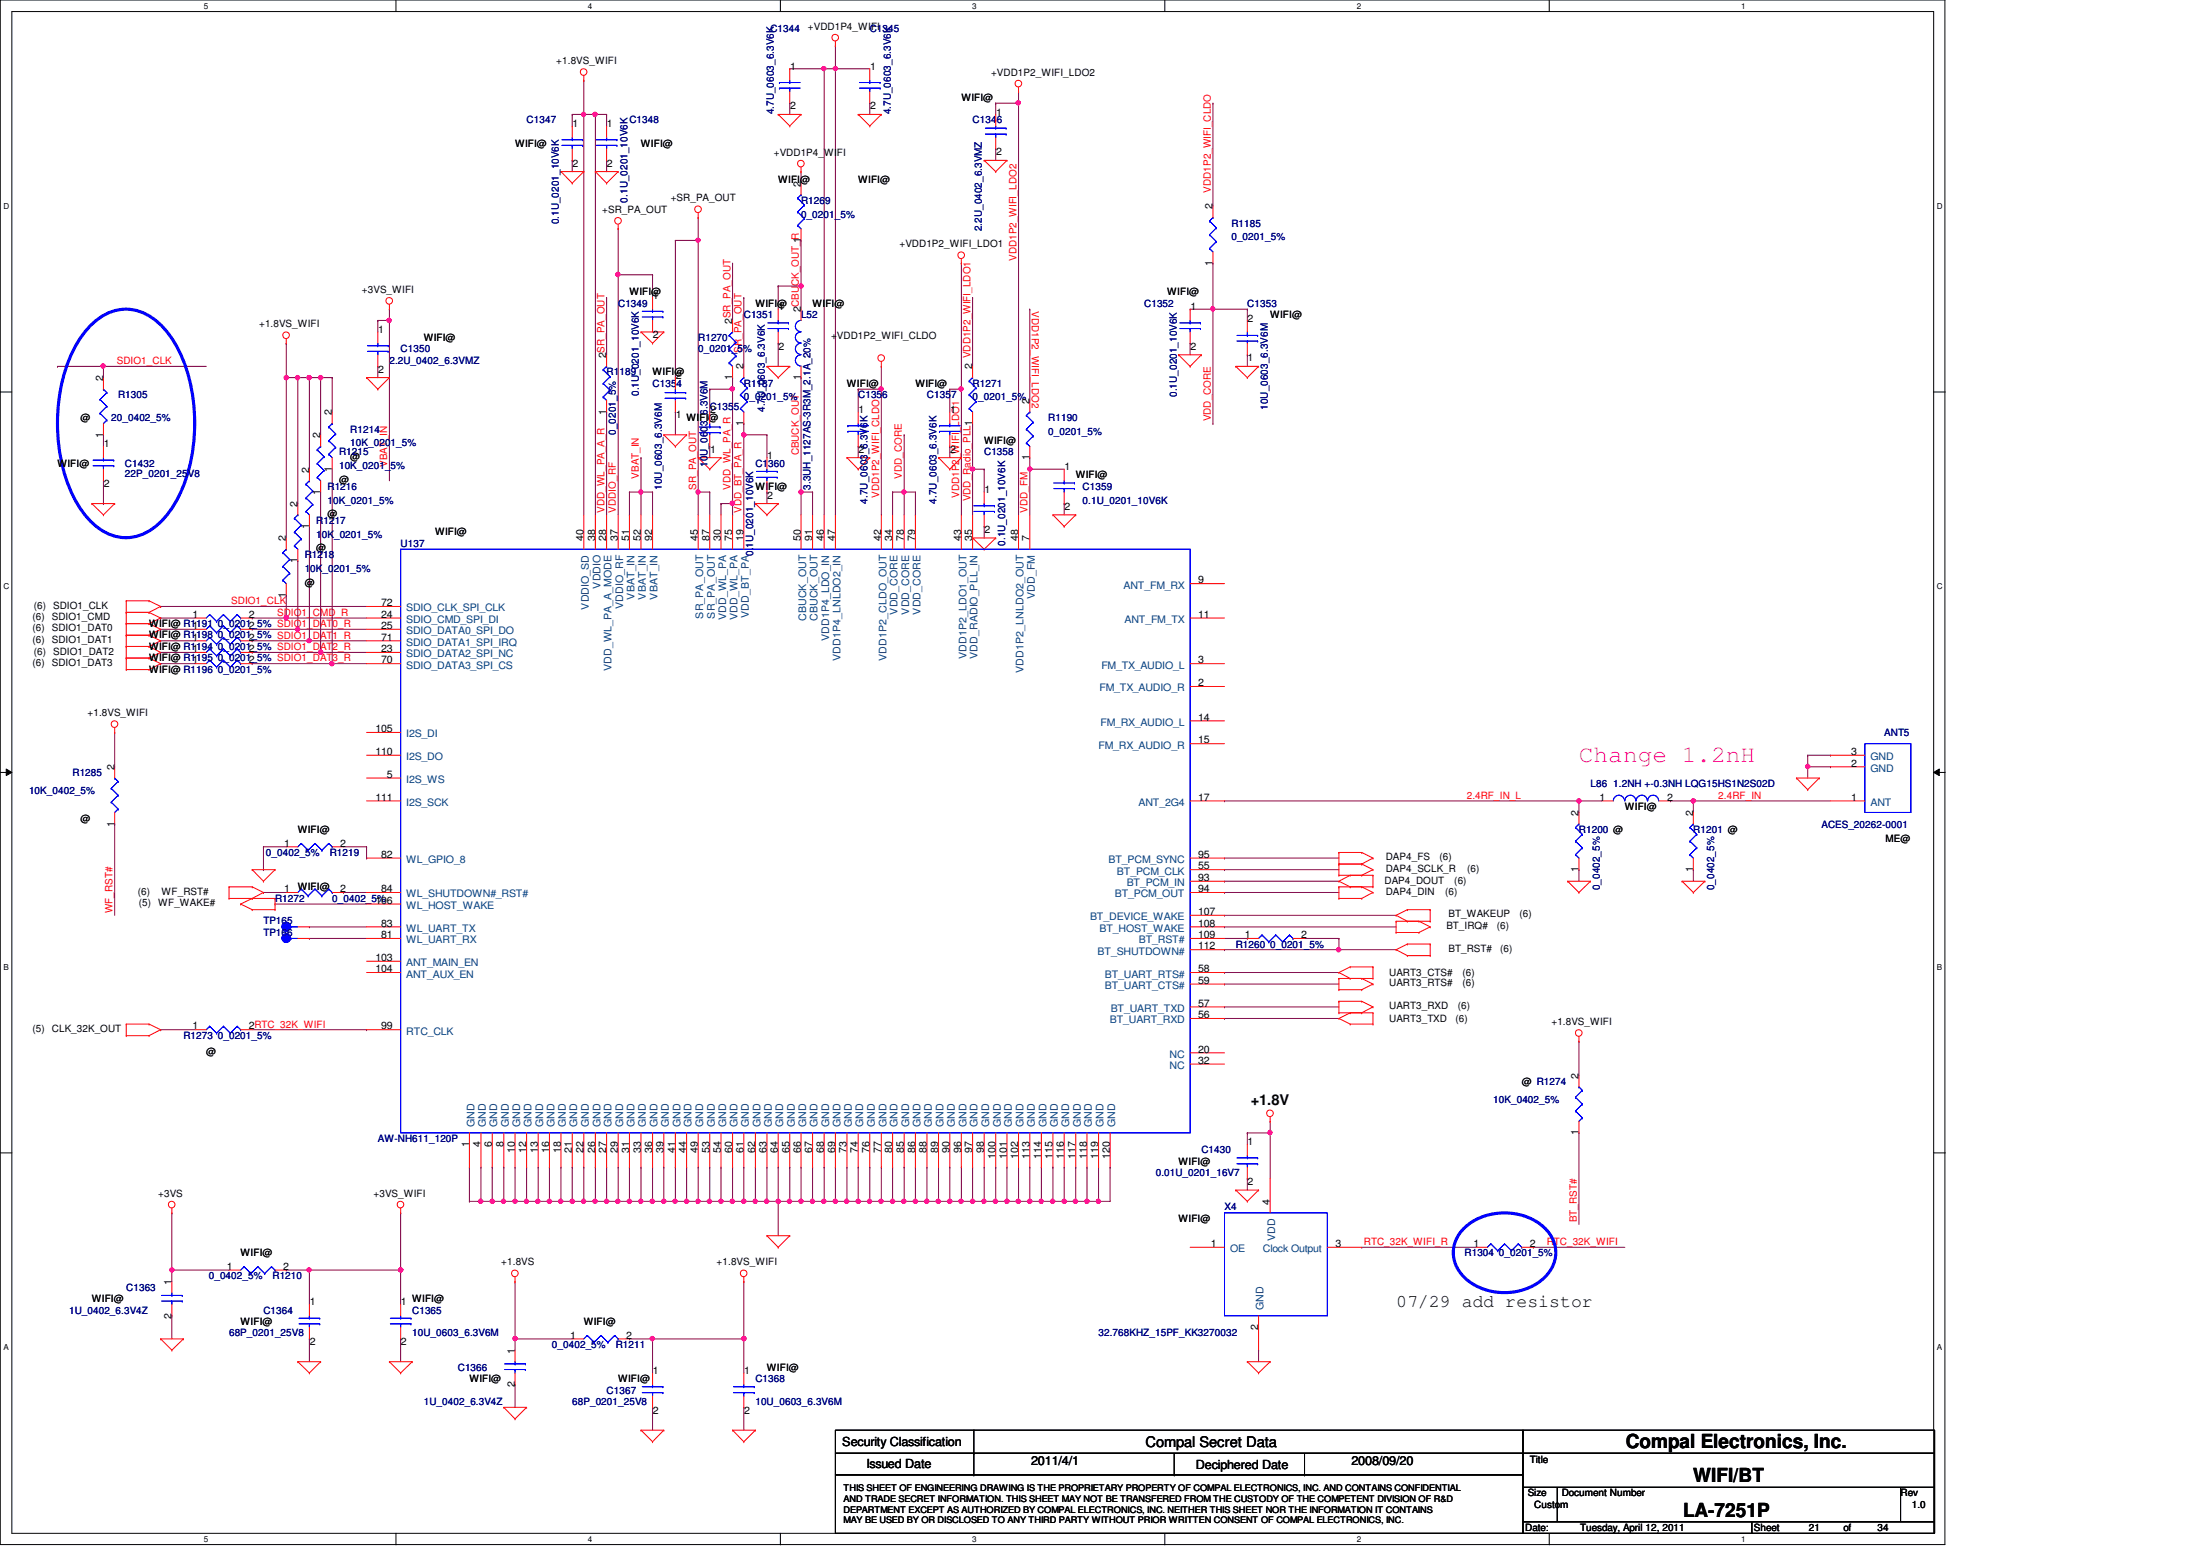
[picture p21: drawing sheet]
<svg xmlns="http://www.w3.org/2000/svg" width="297mm" height="210mm" viewBox="0 0 297 210" stroke-linecap="round" stroke-linejoin="round" font-family="sans-serif">
<defs><g id="words">
<text font-size="3.2" fill="#f0f" x="213.9" y="103.3">Change 1.2nH</text>
<g font-size="2.6">
<text x="220.2" y="196.1">Compal Electronics, Inc.</text>
<text x="229.4" y="200.7">WIFI/BT</text>
<text x="228" y="205.4">LA-7251P</text>
</g>
<text font-size="2.5" x="189.1" y="177">07/29 add resistor</text>
<g font-size="2">
<text x="169.4" y="149.7">+1.8V</text>
<text x="155.1" y="196">Compal Secret Data</text>
</g>
<g font-size="1.7">
<text x="114.1" y="195.8">Security Classification</text>
<text x="117.3" y="198.8">Issued Date</text>
<text x="139.7" y="198.3">2011/4/1</text>
<text x="162" y="198.9">Deciphered Date</text>
<text x="183" y="198.3">2008/09/20</text>
</g>
<g font-size="1.4" fill="#000080">
<text x="104.3" y="4.4">C1344</text>
<text x="117.8" y="4.4">C1345</text>
<text x="71.3" y="16.7">C1347</text>
<text x="85.3" y="16.7">C1348</text>
<text x="104.8" y="15.5" transform="rotate(-90 104.8 15.5)">4.7U_0603_6.3V6K</text>
<text x="120.6" y="15.5" transform="rotate(-90 120.6 15.5)">4.7U_0603_6.3V6K</text>
<text x="131.7" y="16.7">C1346</text>
<text x="85" y="27.4" transform="rotate(-90 85 27.4)">0.1U_0201_10V6K</text>
<text x="108.5" y="27.6">R1269</text>
<text x="108.5" y="29.5">0_0201_5%</text>
<text x="75.7" y="30.4" transform="rotate(-90 75.7 30.4)">0.1U_0201_10V6K</text>
<text x="133" y="31.3" transform="rotate(-90 133 31.3)">2.2U_0402_6.3VMZ</text>
<text x="166.8" y="30.7">R1185</text>
<text x="166.8" y="32.6">0_0201_5%</text>
<text x="83.7" y="41.5">C1349</text>
<text x="155" y="41.5">C1352</text>
<text x="168.9" y="41.5">C1353</text>
<text x="54.3" y="47.7">C1350</text>
<text x="94.6" y="46.2">R1270</text>
<text x="94.6" y="47.7">0_0201_5%</text>
<text x="100.7" y="43.1">C1351</text>
<text x="108.5" y="43.1">L52</text>
<text x="16" y="53.9">R1305</text>
<text x="52.7" y="49.3">2.2U_0402_6.3VMZ</text>
<text x="82.2" y="50.8">R1189</text>
<text x="86.5" y="53.6" transform="rotate(-90 86.5 53.6)">0.1U_0201_10V6K</text>
<text x="88.4" y="52.4">C1354</text>
<text x="100.7" y="52.4">R1187</text>
<text x="116.2" y="53.9">C1356</text>
<text x="125.6" y="53.9">C1357</text>
<text x="131.7" y="52.4">R1271</text>
<text x="159.4" y="53.8" transform="rotate(-90 159.4 53.8)">0.1U_0201_10V6K</text>
<text x="15.1" y="57">20_0402_5%</text>
<text x="47.5" y="58.6">R1214</text>
<text x="83.4" y="58.9" transform="rotate(-90 83.4 58.9)">0_0201_5%</text>
<text x="96.1" y="55.5">C1355</text>
<text x="100.7" y="54.2">0_0201_5%</text>
<text x="103.6" y="55.8" transform="rotate(-90 103.6 55.8)">4.7U_0603_6.3V6K</text>
<text x="131.7" y="54.2">0_0201_5%</text>
<text x="142" y="57">R1190</text>
<text x="142" y="58.9">0_0201_5%</text>
<text x="171.7" y="55.5" transform="rotate(-90 171.7 55.5)">10U_0603_6.3V6M</text>
<text x="16.9" y="63.2">C1432</text>
<text x="16.9" y="64.6">22P_0201_25V8</text>
<text x="45.9" y="61.7">R1215</text>
<text x="45.9" y="63.5">10K_0201_5%</text>
<text x="47.5" y="60.5">10K_0201_5%</text>
<text x="95.8" y="63.2" transform="rotate(-90 95.8 63.2)">10U_0603_6.3V6M</text>
<text x="102.3" y="63.2">C1360</text>
<text x="133.3" y="61.7">C1358</text>
<text x="42.8" y="71">R1217</text>
<text x="44.4" y="66.3">R1216</text>
<text x="44.4" y="68.2">10K_0201_5%</text>
<text x="89.7" y="66.3" transform="rotate(-90 89.7 66.3)">10U_0603_6.3V6M</text>
<text x="109.8" y="66.3" transform="rotate(-90 109.8 66.3)">3.3UH_1127AS-3R3M_2.1A_20%</text>
<text x="117.5" y="68.2" transform="rotate(-90 117.5 68.2)">4.7U_0603_6.3V6K</text>
<text x="126.8" y="68.2" transform="rotate(-90 126.8 68.2)">4.7U_0603_6.3V6K</text>
<text x="146.6" y="66.3">C1359</text>
<text x="146.6" y="68.2">0.1U_0201_10V6K</text>
<text x="41.3" y="75.6">R1218</text>
<text x="41.3" y="77.5">10K_0201_5%</text>
<text x="42.8" y="72.8">10K_0201_5%</text>
<text x="54.3" y="74.1">U137</text>
<text x="102" y="75.3" transform="rotate(-90 102 75.3)">0.1U_0201_10V6K</text>
<text x="136.1" y="73.9" transform="rotate(-90 136.1 73.9)">0.1U_0201_10V6K</text>
<text x="255.2" y="99.7">ANT5</text>
<text x="3.9" y="107.5">10K_0402_5%</text>
<text x="9.8" y="105.1">R1285</text>
<text x="215.4" y="106.6">L86 1.2NH +-0.3NH LQG15HS1N2S02D</text>
<text x="213.9" y="112.8">R1200 @</text>
<text x="229.4" y="112.8">R1201 @</text>
<text x="246.7" y="112.2">ACES_20262-0001</text>
<text x="36" y="115.9">0_0402_5%</text>
<text x="44.7" y="115.9">R1219</text>
<text x="35.7" y="125.2">TP165</text>
<text x="37.2" y="122.1">R1272</text>
<text x="45" y="122.1">0_0402_5%</text>
<text x="216.7" y="120.6" transform="rotate(-90 216.7 120.6)">0_0402_5%</text>
<text x="232.2" y="120.6" transform="rotate(-90 232.2 120.6)">0_0402_5%</text>
<text x="35.7" y="126.7">TP166</text>
<text x="167.4" y="128.3">R1260 0_0201_5%</text>
<text x="24.8" y="140.7">R1273 0_0201_5%</text>
<text x="202.3" y="149.4">10K_0402_5%</text>
<text x="51.2" y="154.6">AW-NH611_120P</text>
<text x="156.5" y="159.3">0.01U_0201_16V7</text>
<text x="162.7" y="156.2">C1430</text>
<text x="165.9" y="163.9">X4</text>
<text x="28.3" y="173.2">0_0402_5%</text>
<text x="36.9" y="173.2">R1210</text>
<text x="198.4" y="170.1">R1304 0_0201_5%</text>
<text x="9.4" y="177.9">1U_0402_6.3V4Z</text>
<text x="17.1" y="174.8">C1363</text>
<text x="35.7" y="177.9">C1364</text>
<text x="55.8" y="177.9">C1365</text>
<text x="31" y="181">68P_0201_25V8</text>
<text x="55.8" y="181">10U_0603_6.3V6M</text>
<text x="62" y="185.6">C1366</text>
<text x="74.8" y="182.5">0_0402_5%</text>
<text x="83.4" y="182.5">R1211</text>
<text x="148.8" y="181">32.768KHZ_15PF_KK3270032</text>
<text x="57.4" y="190.3">1U_0402_6.3V4Z</text>
<text x="77.5" y="190.3">68P_0201_25V8</text>
<text x="82.2" y="188.7">C1367</text>
<text x="102.3" y="187.2">C1368</text>
<text x="102.3" y="190.3">10U_0603_6.3V6M</text>
</g>
<g font-size="1.4">
<text x="109.4" y="4">+VDD1P4_WIFI</text>
<text x="75.3" y="8.7">+1.8VS_WIFI</text>
<text x="107" y="9.5">1</text>
<text x="117.9" y="9.5">1</text>
<text x="134.2" y="10.2">+VDD1P2_WIFI_LDO2</text>
<text x="77.6" y="17.2">1</text>
<text x="82.2" y="17.2">1</text>
<text x="107" y="14.8">2</text>
<text x="117.9" y="14.8">2</text>
<text x="130.2" y="13.6">WIFI@</text>
<text x="134.9" y="15.7">1</text>
<text x="69.8" y="19.9">WIFI@</text>
<text x="77.6" y="22.6">2</text>
<text x="82.2" y="22.6">2</text>
<text x="86.8" y="19.9">WIFI@</text>
<text x="104.8" y="21.1">+VDD1P4_WIFI</text>
<text x="134.9" y="21">2</text>
<text x="81.6" y="28.8">+SR_PA_OUT</text>
<text x="90.8" y="27.3">+SR_PA_OUT</text>
<text x="105.4" y="24.8">WIFI@</text>
<text x="108.5" y="25.3" transform="rotate(-90 108.5 25.3)">2</text>
<text x="116.2" y="24.8">WIFI@</text>
<text x="164.2" y="28.4" transform="rotate(-90 164.2 28.4)">2</text>
<text x="108.5" y="32.9" transform="rotate(-90 108.5 32.9)">1</text>
<text x="121.8" y="33.5">+VDD1P2_WIFI_LDO1</text>
<text x="49" y="39.7">+3VS_WIFI</text>
<text x="85.3" y="40">WIFI@</text>
<text x="88.4" y="40.5">1</text>
<text x="102.3" y="41.5">WIFI@</text>
<text x="105.4" y="42">1</text>
<text x="110.1" y="41.5">WIFI@</text>
<text x="158.1" y="40">WIFI@</text>
<text x="161.2" y="42">1</text>
<text x="164.2" y="36" transform="rotate(-90 164.2 36)">1</text>
<text x="35.1" y="44.3">+1.8VS_WIFI</text>
<text x="51.2" y="45.1">1</text>
<text x="57.4" y="46.2">WIFI@</text>
<text x="88.4" y="45.8">2</text>
<text x="99.2" y="43.9" transform="rotate(-90 99.2 43.9)">2SR_PA_OUT</text>
<text x="105.4" y="47.4">2</text>
<text x="108.5" y="42.3" transform="rotate(-90 108.5 42.3)">2CBUCK_OUT_R</text>
<text x="112.6" y="45.8">+VDD1P2_WIFI_CLDO</text>
<text x="161.2" y="47.4">2</text>
<text x="169" y="43.6">2</text>
<text x="172" y="43.1">WIFI@</text>
<text x="14" y="51.6" transform="rotate(-90 14 51.6)">2</text>
<text x="51.2" y="50.5">2</text>
<text x="82.1" y="48.5" transform="rotate(-90 82.1 48.5)">2SR_PA_OUT</text>
<text x="88.4" y="50.8">WIFI@</text>
<text x="91.5" y="51.3">2</text>
<text x="99.2" y="51.5" transform="rotate(-90 99.2 51.5)">1</text>
<text x="100.7" y="50" transform="rotate(-90 100.7 50)">2</text>
<text x="108.5" y="51.5" transform="rotate(-90 108.5 51.5)">1</text>
<text x="114.7" y="52.4">WIFI@</text>
<text x="124" y="52.4">WIFI@</text>
<text x="131.7" y="50" transform="rotate(-90 131.7 50)">2 VDD1P2_WIFI_LDO1</text>
<text x="169" y="48.9">1</text>
<text x="10.9" y="57">@</text>
<text x="14" y="59.3" transform="rotate(-90 14 59.3)">1</text>
<text x="43.4" y="59.4" transform="rotate(-90 43.4 59.4)">2</text>
<text x="45" y="56.3" transform="rotate(-90 45 56.3)">2</text>
<text x="82.1" y="56.1" transform="rotate(-90 82.1 56.1)">1</text>
<text x="91.5" y="56.6">1</text>
<text x="93" y="57">WIFI@</text>
<text x="96.2" y="56">2</text>
<text x="100.7" y="57.7" transform="rotate(-90 100.7 57.7)">1</text>
<text x="116.3" y="56">1</text>
<text x="128.7" y="56">1</text>
<text x="139.4" y="54.7" transform="rotate(-90 139.4 54.7)">2</text>
<text x="7.8" y="63.2">WIFI@</text>
<text x="14.1" y="60.6">1</text>
<text x="14.1" y="66">2</text>
<text x="41.9" y="64" transform="rotate(-90 41.9 64)">2</text>
<text x="45" y="63.9" transform="rotate(-90 45 63.9)">1</text>
<text x="45.9" y="65.4">@</text>
<text x="47.5" y="62.3">@</text>
<text x="96.2" y="61.3">1</text>
<text x="103.9" y="62.1">1</text>
<text x="116.3" y="61.3">2</text>
<text x="128.7" y="61.3">2</text>
<text x="133.3" y="60.1">WIFI@</text>
<text x="139.4" y="62.4" transform="rotate(-90 139.4 62.4)">1</text>
<text x="144.2" y="63.7">1</text>
<text x="145.7" y="64.8">WIFI@</text>
<text x="40.3" y="68.6" transform="rotate(-90 40.3 68.6)">2</text>
<text x="41.9" y="71.6" transform="rotate(-90 41.9 71.6)">1</text>
<text x="43.4" y="67" transform="rotate(-90 43.4 67)">1</text>
<text x="44.4" y="70">@</text>
<text x="102.3" y="66.3">WIFI@</text>
<text x="103.9" y="67.5">2</text>
<text x="133.3" y="66.8">1</text>
<text x="144.2" y="69">2</text>
<text x="38.7" y="73.3" transform="rotate(-90 38.7 73.3)">2</text>
<text x="40.3" y="76.3" transform="rotate(-90 40.3 76.3)">1</text>
<text x="42.8" y="74.7">@</text>
<text x="58.9" y="72.5">WIFI@</text>
<text x="79" y="73.3" transform="rotate(-90 79 73.3)">40</text>
<text x="80.6" y="73.3" transform="rotate(-90 80.6 73.3)">38</text>
<text x="82.1" y="73.3" transform="rotate(-90 82.1 73.3)">28</text>
<text x="83.7" y="73.3" transform="rotate(-90 83.7 73.3)">37</text>
<text x="85.2" y="73.3" transform="rotate(-90 85.2 73.3)">51</text>
<text x="86.8" y="73.3" transform="rotate(-90 86.8 73.3)">52</text>
<text x="88.3" y="73.3" transform="rotate(-90 88.3 73.3)">92</text>
<text x="94.5" y="73.3" transform="rotate(-90 94.5 73.3)">45</text>
<text x="96.1" y="73.3" transform="rotate(-90 96.1 73.3)">87</text>
<text x="97.6" y="73.3" transform="rotate(-90 97.6 73.3)">30</text>
<text x="99.2" y="73.3" transform="rotate(-90 99.2 73.3)">75</text>
<text x="100.7" y="73.3" transform="rotate(-90 100.7 73.3)">19</text>
<text x="108.5" y="73.3" transform="rotate(-90 108.5 73.3)">50</text>
<text x="110" y="73.3" transform="rotate(-90 110 73.3)">91</text>
<text x="111.6" y="73.3" transform="rotate(-90 111.6 73.3)">46</text>
<text x="113.1" y="73.3" transform="rotate(-90 113.1 73.3)">47</text>
<text x="119.3" y="73.3" transform="rotate(-90 119.3 73.3)">42</text>
<text x="120.9" y="73.3" transform="rotate(-90 120.9 73.3)">34</text>
<text x="122.4" y="73.3" transform="rotate(-90 122.4 73.3)">78</text>
<text x="123.9" y="73.3" transform="rotate(-90 123.9 73.3)">79</text>
<text x="130.2" y="73.3" transform="rotate(-90 130.2 73.3)">43</text>
<text x="131.7" y="73.3" transform="rotate(-90 131.7 73.3)">35</text>
<text x="133.3" y="72.1">2</text>
<text x="137.9" y="73.3" transform="rotate(-90 137.9 73.3)">48</text>
<text x="139.4" y="73.3" transform="rotate(-90 139.4 73.3)">7</text>
<text x="4.4" y="84">(6)</text>
<text x="4.6" y="82.4">(6)</text>
<text x="7" y="84">SDIO1_CMD</text>
<text x="7.2" y="82.4">SDIO1_CLK</text>
<text x="26.1" y="83.7">1</text>
<text x="33.7" y="83.7">2</text>
<text x="38.7" y="80.9" transform="rotate(-90 38.7 80.9)">1</text>
<text x="41.3" y="79.3">@</text>
<text x="51.6" y="83.7">24</text>
<text x="51.6" y="82.1">72</text>
<text x="162.3" y="79">9</text>
<text x="162.3" y="83.7">11</text>
<text x="4.4" y="85.5">(6)</text>
<text x="4.4" y="87.1">(6)</text>
<text x="4.6" y="88.6">(6)</text>
<text x="7" y="85.5">SDIO1_DAT0</text>
<text x="7" y="87.1">SDIO1_DAT1</text>
<text x="7.2" y="88.6">SDIO1_DAT2</text>
<text x="20.2" y="88">WIFI@ R1194 0_0201_5% SDIO1_DAT2_R</text>
<text x="20.2" y="86.4">WIFI@ R1198 0_0201_5% SDIO1_DAT1_R</text>
<text x="20.2" y="89.6">WIFI@ R1195 0_0201_5% SDIO1_DAT3_R</text>
<text x="20.2" y="84.9">WIFI@ R1191 0_0201_5% SDIO1_DAT0_R</text>
<text x="26.1" y="86.7">1</text>
<text x="26.1" y="85.2">1</text>
<text x="26.1" y="89.8">1</text>
<text x="26.1" y="88.3">1</text>
<text x="33.7" y="86.7">2</text>
<text x="33.7" y="85.2">2</text>
<text x="33.7" y="89.8">2</text>
<text x="33.7" y="88.3">2</text>
<text x="51.6" y="85.2">25</text>
<text x="51.6" y="86.7">71</text>
<text x="51.6" y="88.3">23</text>
<text x="51.6" y="89.8">70</text>
<text x="162.3" y="89.8">3</text>
<text x="4.4" y="90.2">(6)</text>
<text x="7" y="90.2">SDIO1_DAT3</text>
<text x="20.2" y="91.1">WIFI@ R1196 0_0201_5%</text>
<text x="162.3" y="92.9">2</text>
<text x="11.8" y="97">+1.8VS_WIFI</text>
<text x="50.9" y="99.1">105</text>
<text x="162.3" y="97.6">14</text>
<text x="162.3" y="100.7">15</text>
<text x="15.5" y="104.3" transform="rotate(-90 15.5 104.3)">2</text>
<text x="50.9" y="102.2">110</text>
<text x="52.4" y="105.3">5</text>
<text x="250.7" y="103.8">2</text>
<text x="250.7" y="102.2">3</text>
<text x="10.9" y="111.3">@</text>
<text x="15.5" y="111.9" transform="rotate(-90 15.5 111.9)">1</text>
<text x="40.3" y="112.8">WIFI@</text>
<text x="50.9" y="108.4">111</text>
<text x="162.3" y="108.4">17</text>
<text x="213.8" y="110.5" transform="rotate(-90 213.8 110.5)">2</text>
<text x="216.7" y="108.4">1</text>
<text x="220.1" y="109.7">WIFI@</text>
<text x="225.8" y="108.4">2</text>
<text x="229.3" y="110.5" transform="rotate(-90 229.3 110.5)">2</text>
<text x="250.7" y="108.4">1</text>
<text x="38.5" y="114.6">1</text>
<text x="46.1" y="114.6">2</text>
<text x="51.6" y="116.2">82</text>
<text x="162.3" y="117.7">55</text>
<text x="162.3" y="119.3">93</text>
<text x="162.3" y="116.2">95</text>
<text x="187.5" y="119.8">DAP4_DOUT</text>
<text x="187.7" y="116.5">DAP4_FS</text>
<text x="187.7" y="118.1">DAP4_SCLK_R</text>
<text x="195" y="116.5">(6)</text>
<text x="197" y="119.8">(6)</text>
<text x="198.7" y="118.1">(6)</text>
<text x="213.8" y="118.1" transform="rotate(-90 213.8 118.1)">1</text>
<text x="229.3" y="118.1" transform="rotate(-90 229.3 118.1)">1</text>
<text x="255.4" y="114">ME@</text>
<text x="18.7" y="121.2">(6)</text>
<text x="18.8" y="122.7">(5)</text>
<text x="21.4" y="122.7">WF_WAKE#</text>
<text x="21.9" y="121.2">WF_RST#</text>
<text x="38.5" y="120.8">1</text>
<text x="40.3" y="120.6">WIFI@</text>
<text x="46.1" y="120.8">2</text>
<text x="50.9" y="122.4">106</text>
<text x="51.6" y="120.8">84</text>
<text x="51.6" y="125.5">83</text>
<text x="162.3" y="120.8">94</text>
<text x="162.3" y="123.9">107</text>
<text x="162.3" y="125.5">108</text>
<text x="187.7" y="121.2">DAP4_DIN</text>
<text x="195.7" y="121.2">(6)</text>
<text x="195.9" y="125.8">BT_IRQ#</text>
<text x="196.2" y="124.2">BT_WAKEUP</text>
<text x="202.7" y="125.8">(6)</text>
<text x="205.8" y="124.2">(6)</text>
<text x="50.9" y="130.1">103</text>
<text x="50.9" y="131.7">104</text>
<text x="51.6" y="127">81</text>
<text x="162.3" y="131.7">58</text>
<text x="162.3" y="127">109</text>
<text x="162.3" y="128.6">112</text>
<text x="168.6" y="127">1</text>
<text x="176.2" y="127">2</text>
<text x="196.2" y="128.9">BT_RST#</text>
<text x="203.2" y="128.9">(6)</text>
<text x="162.3" y="133.2">59</text>
<text x="162.3" y="136.3">57</text>
<text x="162.3" y="137.9">56</text>
<text x="188.2" y="133.6">UART3_RTS#</text>
<text x="188.2" y="132.2">UART3_CTS#</text>
<text x="188.2" y="136.7">UART3_RXD</text>
<text x="197.4" y="136.7">(6)</text>
<text x="198.1" y="133.6">(6)</text>
<text x="198.1" y="132.2">(6)</text>
<text x="4.4" y="139.7">(5)</text>
<text x="7" y="139.7">CLK_32K_OUT</text>
<text x="26.1" y="139.4">1</text>
<text x="27.9" y="142.9">@</text>
<text x="33.7" y="139.4">2RTC_32K_WIFI</text>
<text x="51.6" y="139.4">99</text>
<text x="162.3" y="142.5">20</text>
<text x="188.2" y="138.4">UART3_TXD</text>
<text x="197.1" y="138.4">(6)</text>
<text x="210.1" y="138.8">+1.8VS_WIFI</text>
<text x="162.3" y="144.1">32</text>
<text x="206.1" y="146.9">@ R1274</text>
<text x="213.8" y="146.1" transform="rotate(-90 213.8 146.1)">2</text>
<text x="63.5" y="155.3" transform="rotate(-90 63.5 155.3)">1</text>
<text x="65.1" y="155.3" transform="rotate(-90 65.1 155.3)">4</text>
<text x="66.6" y="155.3" transform="rotate(-90 66.6 155.3)">6</text>
<text x="68.2" y="155.3" transform="rotate(-90 68.2 155.3)">8</text>
<text x="169" y="155.1">1</text>
<text x="213.8" y="153.8" transform="rotate(-90 213.8 153.8)">1</text>
<text x="69.7" y="156.1" transform="rotate(-90 69.7 156.1)">10</text>
<text x="71.3" y="156.1" transform="rotate(-90 71.3 156.1)">12</text>
<text x="72.9" y="156.1" transform="rotate(-90 72.9 156.1)">13</text>
<text x="74.4" y="156.1" transform="rotate(-90 74.4 156.1)">16</text>
<text x="75.9" y="156.1" transform="rotate(-90 75.9 156.1)">18</text>
<text x="77.5" y="156.1" transform="rotate(-90 77.5 156.1)">21</text>
<text x="79" y="156.1" transform="rotate(-90 79 156.1)">22</text>
<text x="80.6" y="156.1" transform="rotate(-90 80.6 156.1)">26</text>
<text x="82.1" y="156.1" transform="rotate(-90 82.1 156.1)">27</text>
<text x="83.7" y="156.1" transform="rotate(-90 83.7 156.1)">29</text>
<text x="85.2" y="156.1" transform="rotate(-90 85.2 156.1)">31</text>
<text x="86.8" y="156.1" transform="rotate(-90 86.8 156.1)">33</text>
<text x="88.3" y="156.1" transform="rotate(-90 88.3 156.1)">36</text>
<text x="89.9" y="156.1" transform="rotate(-90 89.9 156.1)">39</text>
<text x="91.4" y="156.1" transform="rotate(-90 91.4 156.1)">41</text>
<text x="93" y="156.1" transform="rotate(-90 93 156.1)">44</text>
<text x="94.5" y="156.1" transform="rotate(-90 94.5 156.1)">49</text>
<text x="96.1" y="156.1" transform="rotate(-90 96.1 156.1)">53</text>
<text x="97.6" y="156.1" transform="rotate(-90 97.6 156.1)">54</text>
<text x="99.2" y="156.1" transform="rotate(-90 99.2 156.1)">60</text>
<text x="100.7" y="156.1" transform="rotate(-90 100.7 156.1)">61</text>
<text x="102.3" y="156.1" transform="rotate(-90 102.3 156.1)">62</text>
<text x="103.8" y="156.1" transform="rotate(-90 103.8 156.1)">63</text>
<text x="105.4" y="156.1" transform="rotate(-90 105.4 156.1)">64</text>
<text x="106.9" y="156.1" transform="rotate(-90 106.9 156.1)">65</text>
<text x="108.5" y="156.1" transform="rotate(-90 108.5 156.1)">66</text>
<text x="110" y="156.1" transform="rotate(-90 110 156.1)">67</text>
<text x="111.6" y="156.1" transform="rotate(-90 111.6 156.1)">68</text>
<text x="113.1" y="156.1" transform="rotate(-90 113.1 156.1)">69</text>
<text x="114.7" y="156.1" transform="rotate(-90 114.7 156.1)">73</text>
<text x="116.2" y="156.1" transform="rotate(-90 116.2 156.1)">74</text>
<text x="117.8" y="156.1" transform="rotate(-90 117.8 156.1)">76</text>
<text x="119.3" y="156.1" transform="rotate(-90 119.3 156.1)">77</text>
<text x="120.9" y="156.1" transform="rotate(-90 120.9 156.1)">80</text>
<text x="122.4" y="156.1" transform="rotate(-90 122.4 156.1)">85</text>
<text x="123.9" y="156.1" transform="rotate(-90 123.9 156.1)">86</text>
<text x="125.5" y="156.1" transform="rotate(-90 125.5 156.1)">88</text>
<text x="127.1" y="156.1" transform="rotate(-90 127.1 156.1)">89</text>
<text x="128.6" y="156.1" transform="rotate(-90 128.6 156.1)">90</text>
<text x="130.2" y="156.1" transform="rotate(-90 130.2 156.1)">96</text>
<text x="131.7" y="156.1" transform="rotate(-90 131.7 156.1)">97</text>
<text x="133.3" y="156.1" transform="rotate(-90 133.3 156.1)">98</text>
<text x="134.8" y="156.9" transform="rotate(-90 134.8 156.9)">100</text>
<text x="136.4" y="156.9" transform="rotate(-90 136.4 156.9)">101</text>
<text x="137.9" y="156.9" transform="rotate(-90 137.9 156.9)">102</text>
<text x="139.4" y="156.9" transform="rotate(-90 139.4 156.9)">113</text>
<text x="141" y="156.9" transform="rotate(-90 141 156.9)">114</text>
<text x="142.6" y="156.9" transform="rotate(-90 142.6 156.9)">115</text>
<text x="144.1" y="156.9" transform="rotate(-90 144.1 156.9)">116</text>
<text x="145.7" y="156.9" transform="rotate(-90 145.7 156.9)">117</text>
<text x="147.2" y="156.9" transform="rotate(-90 147.2 156.9)">118</text>
<text x="148.8" y="156.9" transform="rotate(-90 148.8 156.9)">119</text>
<text x="150.3" y="156.9" transform="rotate(-90 150.3 156.9)">120</text>
<text x="159.6" y="157.7">WIFI@</text>
<text x="169" y="160.5">2</text>
<text x="21.4" y="162.1">+3VS</text>
<text x="50.6" y="162.1">+3VS_WIFI</text>
<text x="159.6" y="165.5">WIFI@</text>
<text x="172" y="163.2" transform="rotate(-90 172 163.2)">4</text>
<text x="23.2" y="174" transform="rotate(-90 23.2 174)">1</text>
<text x="30.7" y="172">1</text>
<text x="32.6" y="170.1">WIFI@</text>
<text x="38.4" y="172">2</text>
<text x="67.9" y="171.4">+1.8VS</text>
<text x="97.1" y="171.4">+1.8VS_WIFI</text>
<text x="164" y="168.9">1</text>
<text x="180.9" y="168.9">3</text>
<text x="199.6" y="168.9">1</text>
<text x="207.2" y="168.9">2</text>
<text x="12.4" y="176.3">WIFI@</text>
<text x="23.2" y="178.6" transform="rotate(-90 23.2 178.6)">2</text>
<text x="32.6" y="179.4">WIFI@</text>
<text x="41.9" y="176.8">1</text>
<text x="54.3" y="176.8">1</text>
<text x="55.8" y="176.3">WIFI@</text>
<text x="79.1" y="179.4">WIFI@</text>
<text x="41.9" y="182.2">2</text>
<text x="54.3" y="182.2">2</text>
<text x="69.7" y="183.3" transform="rotate(-90 69.7 183.3)">1</text>
<text x="77.2" y="181.3">1</text>
<text x="84.8" y="181.3">2</text>
<text x="103.9" y="185.6">WIFI@</text>
<text x="170.4" y="180.1" transform="rotate(-90 170.4 180.1)">2</text>
<text x="63.6" y="187.2">WIFI@</text>
<text x="69.7" y="187.8" transform="rotate(-90 69.7 187.8)">2</text>
<text x="83.7" y="187.2">WIFI@</text>
<text x="88.4" y="186.1">1</text>
<text x="88.4" y="191.5">2</text>
<text x="100.8" y="186.1">1</text>
<text x="100.8" y="191.5">2</text>
<text x="206.9" y="202.6">Size</text>
<text x="207.2" y="198.2">Title</text>
<text x="211.5" y="202.6">Document Number</text>
<text x="257.4" y="202.6">Rev</text>
<text x="206.6" y="207.3">Date:</text>
<text x="207.8" y="204.2">Custom</text>
<text x="214" y="207.3">Tuesday, April 12, 2011</text>
<text x="237.6" y="207.3">Sheet</text>
<text x="245" y="207.3">21</text>
<text x="249.7" y="207.3">of</text>
<text x="254.3" y="207.3">34</text>
<text x="258.9" y="204.2">1.0</text>
</g>
<g font-size="1.4" fill="#f00">
<text x="164" y="26.1" transform="rotate(-90 164 26.1)">VDD1P2_WIFI_CLDO</text>
<text x="137.7" y="35.3" transform="rotate(-90 137.7 35.3)">VDD1P2_WIFI_LDO2</text>
<text x="100.5" y="47.8" transform="rotate(-90 100.5 47.8)">SR_PA_OUT</text>
<text x="139.8" y="42.2" transform="rotate(90 139.8 42.2)">VDD1P2_WIFI_LDO2</text>
<text x="15.8" y="49.3">SDIO1_CLK</text>
<text x="164" y="57.1" transform="rotate(-90 164 57.1)">VDD_CORE</text>
<text x="52.4" y="63.2" transform="rotate(-90 52.4 63.2)">VBAT_IN</text>
<text x="86.5" y="64.8" transform="rotate(-90 86.5 64.8)">VBAT_IN</text>
<text x="108.2" y="61.7" transform="rotate(-90 108.2 61.7)">CBUCK_OUT</text>
<text x="122.2" y="64.8" transform="rotate(-90 122.2 64.8)">VDD_CORE</text>
<text x="81.9" y="69.4" transform="rotate(-90 81.9 69.4)">VDD_WL_PA_A_R</text>
<text x="83.4" y="69.4" transform="rotate(-90 83.4 69.4)">VDDIO_RF</text>
<text x="94.3" y="66.3" transform="rotate(-90 94.3 66.3)">SR_PA_OUT</text>
<text x="98.9" y="66.3" transform="rotate(-90 98.9 66.3)">VDD_WL_PA_R</text>
<text x="100.5" y="69.4" transform="rotate(-90 100.5 69.4)">VDD_BT_PA_R</text>
<text x="119.1" y="67.4" transform="rotate(-90 119.1 67.4)">VDD1P2_WIFI_CLDO</text>
<text x="129.9" y="67.4" transform="rotate(-90 129.9 67.4)">VDD1P2_WIFI_LDO1</text>
<text x="131.4" y="67.9" transform="rotate(-90 131.4 67.9)">VDD_Radio_PLL1</text>
<text x="139.2" y="69.4" transform="rotate(-90 139.2 69.4)">VDD_FM</text>
<text x="31.3" y="81.8">SDIO1_CLK</text>
<text x="37.5" y="83.4">SDIO1_CMD_R</text>
<text x="198.7" y="108.2">2.4RF_IN_L</text>
<text x="232.7" y="108.2">2.4RF_IN</text>
<text x="15.2" y="123.7" transform="rotate(-90 15.2 123.7)">WF_RST#</text>
<text x="213.6" y="165.5" transform="rotate(-90 213.6 165.5)">BT_RST#</text>
<text x="184.7" y="168.6">RTC_32K_WIFI_R</text>
<text x="209.5" y="168.6">RTC_32K_WIFI</text>
</g>
<g font-size="1.4" fill="#004080">
<text x="55" y="82.8">SDIO_CLK_SPI_CLK</text>
<text x="79.8" y="82.5" transform="rotate(-90 79.8 82.5)">VDDIO_SD</text>
<text x="81.3" y="79.7" transform="rotate(-90 81.3 79.7)">VDDIO</text>
<text x="84.4" y="82.5" transform="rotate(-90 84.4 82.5)">VDDIO_RF</text>
<text x="85.9" y="81.2" transform="rotate(-90 85.9 81.2)">VBAT_IN</text>
<text x="87.5" y="81.2" transform="rotate(-90 87.5 81.2)">VBAT_IN</text>
<text x="89.1" y="81.2" transform="rotate(-90 89.1 81.2)">VBAT_IN</text>
<text x="95.2" y="83.8" transform="rotate(-90 95.2 83.8)">SR_PA_OUT</text>
<text x="96.8" y="83.8" transform="rotate(-90 96.8 83.8)">SR_PA_OUT</text>
<text x="98.3" y="83.9" transform="rotate(-90 98.3 83.9)">VDD_WL_PA</text>
<text x="99.9" y="83.9" transform="rotate(-90 99.9 83.9)">VDD_WL_PA</text>
<text x="101.4" y="83.7" transform="rotate(-90 101.4 83.7)">VDD_BT_PA</text>
<text x="121.6" y="83.2" transform="rotate(-90 121.6 83.2)">VDD_CORE</text>
<text x="123.1" y="83.2" transform="rotate(-90 123.1 83.2)">VDD_CORE</text>
<text x="124.7" y="83.2" transform="rotate(-90 124.7 83.2)">VDD_CORE</text>
<text x="140.2" y="81.1" transform="rotate(-90 140.2 81.1)">VDD_FM</text>
<text x="152.2" y="79.7">ANT_FM_RX</text>
<text x="55" y="84.4">SDIO_CMD_SPI_DI</text>
<text x="55" y="85.9">SDIO_DATA0_SPI_DO</text>
<text x="55" y="87.5">SDIO_DATA1_SPI_IRQ</text>
<text x="55" y="89">SDIO_DATA2_SPI_NC</text>
<text x="109.2" y="84.1" transform="rotate(-90 109.2 84.1)">CBUCK_OUT</text>
<text x="110.7" y="84.1" transform="rotate(-90 110.7 84.1)">CBUCK_OUT</text>
<text x="112.3" y="86.8" transform="rotate(-90 112.3 86.8)">VDD1P4_LDO_IN</text>
<text x="113.8" y="89.5" transform="rotate(-90 113.8 89.5)">VDD1P4_LNLDO2_IN</text>
<text x="120.1" y="89.5" transform="rotate(-90 120.1 89.5)">VDD1P2_CLDO_OUT</text>
<text x="130.9" y="89.2" transform="rotate(-90 130.9 89.2)">VDD1P2_LDO1_OUT</text>
<text x="132.4" y="89.2" transform="rotate(-90 132.4 89.2)">VDD_RADIO_PLL_IN</text>
<text x="152.3" y="84.4">ANT_FM_TX</text>
<text x="55" y="90.6">SDIO_DATA3_SPI_CS</text>
<text x="82.8" y="90.8" transform="rotate(-90 82.8 90.8)">VDD_WL_PA_A_MODE</text>
<text x="138.6" y="91.1" transform="rotate(-90 138.6 91.1)">VDD1P2_LNLDO2_OUT</text>
<text x="148.9" y="93.6">FM_TX_AUDIO_R</text>
<text x="149.2" y="90.6">FM_TX_AUDIO_L</text>
<text x="55" y="99.9">I2S_DI</text>
<text x="148.8" y="101.4">FM_RX_AUDIO_R</text>
<text x="149.1" y="98.3">FM_RX_AUDIO_L</text>
<text x="55" y="103">I2S_DO</text>
<text x="55" y="106">I2S_WS</text>
<text x="253.4" y="104.5">GND</text>
<text x="253.4" y="103">GND</text>
<text x="55" y="109.1">I2S_SCK</text>
<text x="154.2" y="109.1">ANT_2G4</text>
<text x="253.4" y="109.1">ANT</text>
<text x="55" y="116.9">WL_GPIO_8</text>
<text x="150.2" y="116.9">BT_PCM_SYNC</text>
<text x="151.3" y="118.4">BT_PCM_CLK</text>
<text x="55" y="123.1">WL_HOST_WAKE</text>
<text x="55" y="121.5">WL_SHUTDOWN#_RST#</text>
<text x="147.7" y="124.6">BT_DEVICE_WAKE</text>
<text x="151" y="121.5">BT_PCM_OUT</text>
<text x="152.6" y="120">BT_PCM_IN</text>
<text x="55" y="130.9">ANT_MAIN_EN</text>
<text x="55" y="126.2">WL_UART_TX</text>
<text x="55" y="127.8">WL_UART_RX</text>
<text x="148.7" y="129.3">BT_SHUTDOWN#</text>
<text x="148.9" y="126.2">BT_HOST_WAKE</text>
<text x="154.3" y="127.8">BT_RST#</text>
<text x="55" y="132.4">ANT_AUX_EN</text>
<text x="149.6" y="132.4">BT_UART_RTS#</text>
<text x="149.6" y="133.9">BT_UART_CTS#</text>
<text x="150.4" y="137">BT_UART_TXD</text>
<text x="55" y="140.1">RTC_CLK</text>
<text x="150.3" y="138.6">BT_UART_RXD</text>
<text x="158.4" y="143.3">NC</text>
<text x="158.4" y="144.8">NC</text>
<text x="64.3" y="152.7" transform="rotate(-90 64.3 152.7)">GND</text>
<text x="65.8" y="152.7" transform="rotate(-90 65.8 152.7)">GND</text>
<text x="67.3" y="152.7" transform="rotate(-90 67.3 152.7)">GND</text>
<text x="68.9" y="152.7" transform="rotate(-90 68.9 152.7)">GND</text>
<text x="70.4" y="152.7" transform="rotate(-90 70.4 152.7)">GND</text>
<text x="72" y="152.7" transform="rotate(-90 72 152.7)">GND</text>
<text x="73.6" y="152.7" transform="rotate(-90 73.6 152.7)">GND</text>
<text x="75.1" y="152.7" transform="rotate(-90 75.1 152.7)">GND</text>
<text x="76.7" y="152.7" transform="rotate(-90 76.7 152.7)">GND</text>
<text x="78.2" y="152.7" transform="rotate(-90 78.2 152.7)">GND</text>
<text x="79.8" y="152.7" transform="rotate(-90 79.8 152.7)">GND</text>
<text x="81.3" y="152.7" transform="rotate(-90 81.3 152.7)">GND</text>
<text x="82.8" y="152.7" transform="rotate(-90 82.8 152.7)">GND</text>
<text x="84.4" y="152.7" transform="rotate(-90 84.4 152.7)">GND</text>
<text x="85.9" y="152.7" transform="rotate(-90 85.9 152.7)">GND</text>
<text x="87.5" y="152.7" transform="rotate(-90 87.5 152.7)">GND</text>
<text x="89.1" y="152.7" transform="rotate(-90 89.1 152.7)">GND</text>
<text x="90.6" y="152.7" transform="rotate(-90 90.6 152.7)">GND</text>
<text x="92.2" y="152.7" transform="rotate(-90 92.2 152.7)">GND</text>
<text x="93.7" y="152.7" transform="rotate(-90 93.7 152.7)">GND</text>
<text x="95.2" y="152.7" transform="rotate(-90 95.2 152.7)">GND</text>
<text x="96.8" y="152.7" transform="rotate(-90 96.8 152.7)">GND</text>
<text x="98.3" y="152.7" transform="rotate(-90 98.3 152.7)">GND</text>
<text x="99.9" y="152.7" transform="rotate(-90 99.9 152.7)">GND</text>
<text x="101.4" y="152.7" transform="rotate(-90 101.4 152.7)">GND</text>
<text x="103" y="152.7" transform="rotate(-90 103 152.7)">GND</text>
<text x="104.6" y="152.7" transform="rotate(-90 104.6 152.7)">GND</text>
<text x="106.1" y="152.7" transform="rotate(-90 106.1 152.7)">GND</text>
<text x="107.7" y="152.7" transform="rotate(-90 107.7 152.7)">GND</text>
<text x="109.2" y="152.7" transform="rotate(-90 109.2 152.7)">GND</text>
<text x="110.7" y="152.7" transform="rotate(-90 110.7 152.7)">GND</text>
<text x="112.3" y="152.7" transform="rotate(-90 112.3 152.7)">GND</text>
<text x="113.8" y="152.7" transform="rotate(-90 113.8 152.7)">GND</text>
<text x="115.4" y="152.7" transform="rotate(-90 115.4 152.7)">GND</text>
<text x="116.9" y="152.7" transform="rotate(-90 116.9 152.7)">GND</text>
<text x="118.5" y="152.7" transform="rotate(-90 118.5 152.7)">GND</text>
<text x="120.1" y="152.7" transform="rotate(-90 120.1 152.7)">GND</text>
<text x="121.6" y="152.7" transform="rotate(-90 121.6 152.7)">GND</text>
<text x="123.1" y="152.7" transform="rotate(-90 123.1 152.7)">GND</text>
<text x="124.7" y="152.7" transform="rotate(-90 124.7 152.7)">GND</text>
<text x="126.2" y="152.7" transform="rotate(-90 126.2 152.7)">GND</text>
<text x="127.8" y="152.7" transform="rotate(-90 127.8 152.7)">GND</text>
<text x="129.3" y="152.7" transform="rotate(-90 129.3 152.7)">GND</text>
<text x="130.9" y="152.7" transform="rotate(-90 130.9 152.7)">GND</text>
<text x="132.4" y="152.7" transform="rotate(-90 132.4 152.7)">GND</text>
<text x="134" y="152.7" transform="rotate(-90 134 152.7)">GND</text>
<text x="135.5" y="152.7" transform="rotate(-90 135.5 152.7)">GND</text>
<text x="137.1" y="152.7" transform="rotate(-90 137.1 152.7)">GND</text>
<text x="138.6" y="152.7" transform="rotate(-90 138.6 152.7)">GND</text>
<text x="140.2" y="152.7" transform="rotate(-90 140.2 152.7)">GND</text>
<text x="141.7" y="152.7" transform="rotate(-90 141.7 152.7)">GND</text>
<text x="143.3" y="152.7" transform="rotate(-90 143.3 152.7)">GND</text>
<text x="144.8" y="152.7" transform="rotate(-90 144.8 152.7)">GND</text>
<text x="146.4" y="152.7" transform="rotate(-90 146.4 152.7)">GND</text>
<text x="147.9" y="152.7" transform="rotate(-90 147.9 152.7)">GND</text>
<text x="149.5" y="152.7" transform="rotate(-90 149.5 152.7)">GND</text>
<text x="151" y="152.7" transform="rotate(-90 151 152.7)">GND</text>
<text x="166.6" y="169.6">OE</text>
<text x="171.1" y="169.6">Clock Output</text>
<text x="172.7" y="168.1" transform="rotate(-90 172.7 168.1)">VDD</text>
<text x="171.2" y="177.4" transform="rotate(-90 171.2 177.4)">GND</text>
</g>
<g font-size="1.2">
<text x="114.3" y="202">THIS SHEET OF ENGINEERING DRAWING IS THE PROPRIETARY PROPERTY OF COMPAL ELECTRONICS, INC. AND CONTAINS CONFIDENTIAL</text>
<text x="114.3" y="203.4">AND TRADE SECRET INFORMATION. THIS SHEET MAY NOT BE TRANSFERED FROM THE CUSTODY OF THE COMPETENT DIVISION OF R&amp;D</text>
<text x="114.3" y="206.3">MAY BE USED BY OR DISCLOSED TO ANY THIRD PARTY WITHOUT PRIOR WRITTEN CONSENT OF COMPAL ELECTRONICS, INC.</text>
<text x="114.3" y="204.9">DEPARTMENT EXCEPT AS AUTHORIZED BY COMPAL ELECTRONICS, INC. NEITHER THIS SHEET NOR THE INFORMATION IT CONTAINS</text>
</g>
<g font-size="1.1">
<text x="27.6" y="1.2">5</text>
<text x="79.6" y="1.2">4</text>
<text x="131.7" y="1.2">3</text>
<text x="183.8" y="1.2">2</text>
<text x="235.8" y="1.2">1</text>
<text x=".5" y="28.3">D</text>
<text x="262.3" y="28.3">D</text>
<text x=".5" y="79.8">C</text>
<text x="262.3" y="79.8">C</text>
<text x=".5" y="131.3">B</text>
<text x="262.3" y="131.3">B</text>
<text x=".5" y="182.8">A</text>
<text x="262.3" y="182.8">A</text>
<text x="27.6" y="208.8">5</text>
<text x="79.6" y="208.8">4</text>
<text x="131.7" y="208.8">3</text>
<text x="183.8" y="208.8">2</text>
<text x="235.8" y="208.8">1</text>
</g>
</g></defs>
<path d="M0 0h263.4v209.2h-263.4zM1.6 1.6h260.3v206h-260.3z" fill="none" stroke="#000" stroke-width=".14"/>
<g fill="#fff">
<path d="M27.6 .2h.6v1.2h-.6z"/>
<path d="M27.6 207.9h.6v1.1h-.6z"/>
</g>
<path d="M53.6 0v1.6M53.6 207.6v1.6" fill="none" stroke="#000" stroke-width=".14"/>
<g fill="#fff">
<path d="M79.6 .2h.6v1.2h-.6z"/>
<path d="M79.6 207.9h.6v1.1h-.6z"/>
</g>
<path d="M105.7 0v1.6M105.7 207.6v1.6" fill="none" stroke="#000" stroke-width=".14"/>
<g fill="#fff">
<path d="M131.7 .2h.6v1.2h-.6z"/>
<path d="M131.7 207.9h.6v1.1h-.6z"/>
</g>
<path d="M157.8 0v1.6M157.8 207.6v1.6" fill="none" stroke="#000" stroke-width=".14"/>
<g fill="#fff">
<path d="M183.8 .2h.6v1.2h-.6z"/>
<path d="M183.8 207.9h.6v1.1h-.6z"/>
</g>
<path d="M209.8 0v1.6M209.8 207.6v1.6" fill="none" stroke="#000" stroke-width=".14"/>
<g fill="#fff">
<path d="M235.8 .2h.6v1.2h-.6z"/>
<path d="M235.8 207.9h.6v1.1h-.6z"/>
<path d="M.5 27.3h.7v1.2h-.7z"/>
<path d="M262.3 27.3h.8v1.2h-.8z"/>
<path d="M.5 78.8h.7v1.2h-.7z"/>
<path d="M262.3 78.8h.8v1.2h-.8z"/>
</g>
<path d="M0 53.1h1.6M261.9 53.1h1.6" fill="none" stroke="#000" stroke-width=".14"/>
<g fill="#fff">
<path d="M.5 130.3h.7v1.2h-.7z"/>
<path d="M262.3 130.3h.8v1.2h-.8z"/>
</g>
<path d="M0 104.6h1.6M.8 104.1l.8 .5-.8 .4zM261.9 104.6l.8-.5v.9zM261.9 104.6h1.6" fill="none" stroke="#000" stroke-width=".14"/>
<path d="M.8 104.1l.8 .5-.8 .4zM261.9 104.6l.8-.5v.9z" fill="#000"/>
<g fill="#fff">
<path d="M.5 181.9h.7v1.1h-.7z"/>
<path d="M262.3 181.9h.8v1.1h-.8z"/>
</g>
<path d="M0 156.1h1.6M261.9 156.1h1.6" fill="none" stroke="#000" stroke-width=".14"/>
<path d="M108.5 66.6h.1M108.5 66.6v3.1" fill="none" stroke="#800040" stroke-width=".14"/>
<circle cx="108.5" cy="66.6" r=".3" fill="#f0f"/>
<circle cx="108.5" cy="66.6" r=".3" fill="none" stroke="#f0f" stroke-width=".14"/>
<path d="M105.4 38.7h.1M105.4 38.7h3.1M108.5 38.7h.1M108.5 38.7v3.2" fill="none" stroke="#800040" stroke-width=".14"/>
<circle cx="108.5" cy="38.7" r=".3" fill="#f0f"/>
<circle cx="108.5" cy="38.7" r=".3" fill="none" stroke="#f0f" stroke-width=".14"/>
<g fill="none" stroke="#800040" stroke-width=".14">
<path d="M105.4 38.7h.1M105.4 38.7v3.2M108.5 32.6h.1M108.5 32.6v6.1M105.4 46.5h.1M105.4 46.5v3.1M21.8 88.3h.1M21.8 83.7h.1M21.8 85.2h.1M21.8 88.3h4.6M21.8 83.7h4.6M21.8 85.2h4.6"/>
<path d="M38.8 83.7h.1M38.8 83.7h10.9M40.3 85.2h.1M40.3 85.2h9.4M43.4 88.3h.1M43.4 88.3h6.3"/>
</g>
<circle cx="40.3" cy="85.2" r=".29" fill="#f0f"/>
<circle cx="40.3" cy="85.2" r=".29" fill="none" stroke="#f0f" stroke-width=".14"/>
<g fill="none" stroke="#800040" stroke-width=".14">
<path d="M21.8 89.9h.1M21.8 86.8h.1M21.8 82.1h.1M21.8 89.9h4.6M21.8 86.8h4.6M21.8 82.1h27.9M41.9 86.8h.1M41.9 86.8h7.8M45 89.9h.1M45 89.9h4.7M165.9 119.3h.1M165.9 117.8h.1"/>
<path d="M165.9 116.2h.1M165.9 119.3h15.5M165.9 117.8h15.5M165.9 116.2h15.5M21.8 139.4h.1M21.8 139.4h4.6M37.2 122.4h.1M37.2 122.4h12.5M165.9 120.9h.1M165.9 133.3h.1M165.9 131.7h.1M165.9 136.4h.1"/>
<path d="M165.9 137.9h.1M165.9 124h.1M165.9 120.9h15.5M165.9 133.3h15.5M165.9 131.7h15.5M165.9 136.4h15.5M165.9 137.9h15.5M165.9 124h23.2M181.4 128.6h.1M181.4 128.6h7.7"/>
</g>
<circle cx="181.3" cy="128.6" r=".3" fill="#f0f"/>
<circle cx="181.3" cy="128.6" r=".3" fill="none" stroke="#f0f" stroke-width=".14"/>
<path d="M165.9 125.5h.1M165.9 125.5h23.2M41.9 172h.1M41.9 172h12.4" fill="none" stroke="#800040" stroke-width=".14"/>
<circle cx="54.3" cy="172" r=".29" fill="#f0f"/>
<circle cx="54.3" cy="172" r=".29" fill="none" stroke="#f0f" stroke-width=".14"/>
<path d="M23.3 172h.1M23.3 172h7.7M23.3 172v1.6M38.8 172h.1M38.8 172h3.1M41.9 181.3h.1M41.9 181.3v3.1" fill="none" stroke="#800040" stroke-width=".14"/>
<circle cx="23.3" cy="172" r=".29" fill="#f0f"/>
<circle cx="23.3" cy="172" r=".29" fill="none" stroke="#f0f" stroke-width=".14"/>
<path d="M23.3 164.3h.1M23.3 164.3v7.7M41.9 172h.1M41.9 172v4.7M54.3 181.3h.1M54.3 181.3v3.1" fill="none" stroke="#800040" stroke-width=".14"/>
<circle cx="41.9" cy="172" r=".29" fill="#f0f"/>
<circle cx="41.9" cy="172" r=".29" fill="none" stroke="#f0f" stroke-width=".14"/>
<path d="M23.3 178.2h.1M23.3 178.2v3.1M54.3 164.3h.1M54.3 172h.1M54.3 164.3v12.4" fill="none" stroke="#800040" stroke-width=".14"/>
<circle cx="54.3" cy="172" r=".29" fill="#f0f"/>
<circle cx="54.3" cy="172" r=".29" fill="none" stroke="#f0f" stroke-width=".14"/>
<path d="M88.4 181.3h.1M88.4 181.3h12.3" fill="none" stroke="#800040" stroke-width=".14"/>
<circle cx="100.8" cy="181.3" r=".3" fill="#f0f"/>
<circle cx="100.8" cy="181.3" r=".3" fill="none" stroke="#f0f" stroke-width=".14"/>
<path d="M69.8 181.3h.1M69.8 181.3h7.7M69.8 181.3v1.5M85.3 181.3h.1M85.3 181.3h3.1M88.4 190.6h.1M88.4 190.6v3.1" fill="none" stroke="#800040" stroke-width=".14"/>
<circle cx="69.8" cy="181.3" r=".3" fill="#f0f"/>
<circle cx="69.8" cy="181.3" r=".3" fill="none" stroke="#f0f" stroke-width=".14"/>
<path d="M69.8 173.6h.1M69.8 173.6v7.7M88.4 181.3h.1M88.4 181.3v4.6M100.7 190.6h.1M100.7 190.6v3.1" fill="none" stroke="#800040" stroke-width=".14"/>
<circle cx="88.3" cy="181.3" r=".3" fill="#f0f"/>
<circle cx="88.3" cy="181.3" r=".3" fill="none" stroke="#f0f" stroke-width=".14"/>
<path d="M100.7 173.6h.1M100.7 173.6v12.3M69.8 187.5h.1M69.8 187.5v3.1M100.7 181.3h.1" fill="none" stroke="#800040" stroke-width=".14"/>
<circle cx="100.8" cy="181.3" r=".3" fill="#f0f"/>
<circle cx="100.8" cy="181.3" r=".3" fill="none" stroke="#f0f" stroke-width=".14"/>
<path d="M96.1 162.7h.1M96.1 162.7h3.1M97.7 162.7h.1M111.6 162.7h.1M111.6 162.7h1.6" fill="none" stroke="#800040" stroke-width=".14"/>
<circle cx="96.1" cy="162.7" r=".3" fill="#f0f"/>
<circle cx="96.1" cy="162.7" r=".3" fill="none" stroke="#f0f" stroke-width=".14"/>
<path d="M86.8 162.7h.1M86.8 162.7h1.6" fill="none" stroke="#800040" stroke-width=".14"/>
<circle cx="86.8" cy="162.7" r=".29" fill="#f0f"/>
<circle cx="86.8" cy="162.7" r=".29" fill="none" stroke="#f0f" stroke-width=".14"/>
<path d="M88.4 162.7h.1M88.4 162.7h1.5" fill="none" stroke="#800040" stroke-width=".14"/>
<circle cx="88.3" cy="162.7" r=".3" fill="#f0f"/>
<circle cx="88.3" cy="162.7" r=".3" fill="none" stroke="#f0f" stroke-width=".14"/>
<path d="M105.4 158.1h.1M105.4 158.1v4.6h-1.5M103.9 162.7h.1" fill="none" stroke="#800040" stroke-width=".14"/>
<circle cx="103.8" cy="162.7" r=".3" fill="#f0f"/>
<circle cx="103.8" cy="162.7" r=".3" fill="none" stroke="#f0f" stroke-width=".14"/>
<path d="M100.7 162.7h.1M100.7 162.7h1.6" fill="none" stroke="#800040" stroke-width=".14"/>
<circle cx="100.8" cy="162.7" r=".3" fill="#f0f"/>
<circle cx="100.8" cy="162.7" r=".3" fill="none" stroke="#f0f" stroke-width=".14"/>
<path d="M110.1 162.7h.1M110.1 162.7h1.5" fill="none" stroke="#800040" stroke-width=".14"/>
<circle cx="110" cy="162.7" r=".29" fill="#f0f"/>
<circle cx="110" cy="162.7" r=".29" fill="none" stroke="#f0f" stroke-width=".14"/>
<path d="M63.6 158.1h.1M63.6 158.1v4.6M150.4 158.1h.1M150.4 158.1v4.6h-1.6M63.6 162.7h.1M63.6 162.7h3.1M65.1 162.7h.1M105.4 162.7h.1M105.4 162.7v4.6M148.8 162.7h.1" fill="none" stroke="#800040" stroke-width=".14"/>
<circle cx="65.1" cy="162.7" r=".3" fill="#f0f"/>
<circle cx="65.1" cy="162.7" r=".3" fill="none" stroke="#f0f" stroke-width=".14"/>
<path d="M65.1 158.1h.1M65.1 158.1v4.6M66.7 162.7h.1M66.7 162.7h1.5" fill="none" stroke="#800040" stroke-width=".14"/>
<circle cx="66.7" cy="162.7" r=".3" fill="#f0f"/>
<circle cx="66.7" cy="162.7" r=".3" fill="none" stroke="#f0f" stroke-width=".14"/>
<path d="M66.7 158.1h.1M66.7 158.1v4.6M68.2 162.7h.1M68.2 162.7h1.6" fill="none" stroke="#800040" stroke-width=".14"/>
<circle cx="68.2" cy="162.7" r=".3" fill="#f0f"/>
<circle cx="68.2" cy="162.7" r=".3" fill="none" stroke="#f0f" stroke-width=".14"/>
<path d="M68.2 158.1h.1M68.2 158.1v4.6M69.8 162.7h.1M69.8 162.7h1.5" fill="none" stroke="#800040" stroke-width=".14"/>
<circle cx="69.8" cy="162.7" r=".3" fill="#f0f"/>
<circle cx="69.8" cy="162.7" r=".3" fill="none" stroke="#f0f" stroke-width=".14"/>
<path d="M69.8 158.1h.1M69.8 158.1v4.6M71.3 162.7h.1M71.3 162.7h1.6" fill="none" stroke="#800040" stroke-width=".14"/>
<circle cx="71.3" cy="162.7" r=".29" fill="#f0f"/>
<circle cx="71.3" cy="162.7" r=".29" fill="none" stroke="#f0f" stroke-width=".14"/>
<path d="M71.3 158.1h.1M71.3 158.1v4.6M72.9 158.1h.1M72.9 158.1v4.6M72.9 162.7h.1M72.9 162.7h1.5" fill="none" stroke="#800040" stroke-width=".14"/>
<circle cx="72.9" cy="162.7" r=".3" fill="#f0f"/>
<circle cx="72.9" cy="162.7" r=".3" fill="none" stroke="#f0f" stroke-width=".14"/>
<path d="M74.4 162.7h.1M74.4 162.7h1.6" fill="none" stroke="#800040" stroke-width=".14"/>
<circle cx="74.4" cy="162.7" r=".3" fill="#f0f"/>
<circle cx="74.4" cy="162.7" r=".3" fill="none" stroke="#f0f" stroke-width=".14"/>
<path d="M74.4 158.1h.1M74.4 158.1v4.6M76 158.1h.1M76 158.1v4.6M76 162.7h.1M76 162.7h1.5" fill="none" stroke="#800040" stroke-width=".14"/>
<circle cx="75.9" cy="162.7" r=".3" fill="#f0f"/>
<circle cx="75.9" cy="162.7" r=".3" fill="none" stroke="#f0f" stroke-width=".14"/>
<path d="M77.5 162.7h.1M77.5 162.7h1.6" fill="none" stroke="#800040" stroke-width=".14"/>
<circle cx="77.5" cy="162.7" r=".3" fill="#f0f"/>
<circle cx="77.5" cy="162.7" r=".3" fill="none" stroke="#f0f" stroke-width=".14"/>
<path d="M77.5 158.1h.1M77.5 158.1v4.6M79.1 162.7h.1M79.1 162.7h1.5" fill="none" stroke="#800040" stroke-width=".14"/>
<circle cx="79" cy="162.7" r=".29" fill="#f0f"/>
<circle cx="79" cy="162.7" r=".29" fill="none" stroke="#f0f" stroke-width=".14"/>
<path d="M79.1 158.1h.1M79.1 158.1v4.6M80.6 162.7h.1M80.6 162.7h1.6" fill="none" stroke="#800040" stroke-width=".14"/>
<circle cx="80.6" cy="162.7" r=".3" fill="#f0f"/>
<circle cx="80.6" cy="162.7" r=".3" fill="none" stroke="#f0f" stroke-width=".14"/>
<path d="M80.6 158.1h.1M80.6 158.1v4.6M82.2 162.7h.1M82.2 162.7h1.5" fill="none" stroke="#800040" stroke-width=".14"/>
<circle cx="82.2" cy="162.7" r=".3" fill="#f0f"/>
<circle cx="82.2" cy="162.7" r=".3" fill="none" stroke="#f0f" stroke-width=".14"/>
<path d="M82.2 158.1h.1M82.2 158.1v4.6M83.7 162.7h.1M83.7 162.7h1.6" fill="none" stroke="#800040" stroke-width=".14"/>
<circle cx="83.7" cy="162.7" r=".3" fill="#f0f"/>
<circle cx="83.7" cy="162.7" r=".3" fill="none" stroke="#f0f" stroke-width=".14"/>
<path d="M83.7 158.1h.1M83.7 158.1v4.6M85.3 158.1h.1M85.3 158.1v4.6M85.3 162.7h.1M85.3 162.7h1.5" fill="none" stroke="#800040" stroke-width=".14"/>
<circle cx="85.3" cy="162.7" r=".3" fill="#f0f"/>
<circle cx="85.3" cy="162.7" r=".3" fill="none" stroke="#f0f" stroke-width=".14"/>
<g fill="none" stroke="#800040" stroke-width=".14">
<path d="M86.8 158.1h.1M86.8 158.1v4.6M88.4 158.1h.1M88.4 158.1v4.6M89.9 158.1h.1M89.9 158.1v4.6M91.5 158.1h.1M91.5 158.1v4.6M93 158.1h.1M93 158.1v4.6M94.6 158.1h.1M94.6 158.1v4.6"/>
<path d="M102.3 158.1h.1M102.3 158.1v4.6M103.9 158.1h.1M103.9 158.1v4.6M107 158.1h.1M107 158.1v4.6"/>
</g>
<circle cx="102.3" cy="162.7" r=".29" fill="#f0f"/>
<circle cx="102.3" cy="162.7" r=".29" fill="none" stroke="#f0f" stroke-width=".14"/>
<path d="M99.2 158.1h.1M99.2 158.1v4.6M100.7 158.1h.1M100.7 158.1v4.6" fill="none" stroke="#800040" stroke-width=".14"/>
<circle cx="99.2" cy="162.7" r=".3" fill="#f0f"/>
<circle cx="99.2" cy="162.7" r=".3" fill="none" stroke="#f0f" stroke-width=".14"/>
<path d="M97.7 158.1h.1M97.7 158.1v4.6" fill="none" stroke="#800040" stroke-width=".14"/>
<circle cx="97.7" cy="162.7" r=".3" fill="#f0f"/>
<circle cx="97.7" cy="162.7" r=".3" fill="none" stroke="#f0f" stroke-width=".14"/>
<path d="M96.1 158.1h.1M96.1 158.1v4.6M102.3 162.7h.1M102.3 162.7h1.6M105.4 162.7h.1M105.4 162.7h1.6" fill="none" stroke="#800040" stroke-width=".14"/>
<circle cx="105.4" cy="162.7" r=".3" fill="#f0f"/>
<circle cx="105.4" cy="162.7" r=".3" fill="none" stroke="#f0f" stroke-width=".14"/>
<path d="M93 162.7h.1M93 162.7h1.6" fill="none" stroke="#800040" stroke-width=".14"/>
<circle cx="93" cy="162.7" r=".3" fill="#f0f"/>
<circle cx="93" cy="162.7" r=".3" fill="none" stroke="#f0f" stroke-width=".14"/>
<path d="M94.6 162.7h.1M94.6 162.7h1.5" fill="none" stroke="#800040" stroke-width=".14"/>
<circle cx="94.5" cy="162.7" r=".29" fill="#f0f"/>
<circle cx="94.5" cy="162.7" r=".29" fill="none" stroke="#f0f" stroke-width=".14"/>
<path d="M89.9 162.7h.1M89.9 162.7h1.6" fill="none" stroke="#800040" stroke-width=".14"/>
<circle cx="89.9" cy="162.7" r=".3" fill="#f0f"/>
<circle cx="89.9" cy="162.7" r=".3" fill="none" stroke="#f0f" stroke-width=".14"/>
<path d="M91.5 162.7h.1M91.5 162.7h1.5" fill="none" stroke="#800040" stroke-width=".14"/>
<circle cx="91.4" cy="162.7" r=".3" fill="#f0f"/>
<circle cx="91.4" cy="162.7" r=".3" fill="none" stroke="#f0f" stroke-width=".14"/>
<path d="M113.2 158.1h.1M113.2 158.1v4.6M114.7 158.1h.1M114.7 158.1v4.6M116.2 158.1h.1M116.2 158.1v4.6M117.8 158.1h.1M117.8 158.1v4.6M99.2 162.7h.1M99.2 162.7h1.5" fill="none" stroke="#800040" stroke-width=".14"/>
<circle cx="113.2" cy="162.7" r=".3" fill="#f0f"/>
<circle cx="113.2" cy="162.7" r=".3" fill="none" stroke="#f0f" stroke-width=".14"/>
<path d="M111.6 158.1h.1M111.6 158.1v4.6" fill="none" stroke="#800040" stroke-width=".14"/>
<circle cx="111.6" cy="162.7" r=".3" fill="#f0f"/>
<circle cx="111.6" cy="162.7" r=".3" fill="none" stroke="#f0f" stroke-width=".14"/>
<path d="M108.5 158.1h.1M108.5 158.1v4.6h-1.5M110.1 158.1h.1M110.1 158.1v4.6M107 162.7h.1" fill="none" stroke="#800040" stroke-width=".14"/>
<circle cx="106.9" cy="162.7" r=".3" fill="#f0f"/>
<circle cx="106.9" cy="162.7" r=".3" fill="none" stroke="#f0f" stroke-width=".14"/>
<g fill="none" stroke="#800040" stroke-width=".14">
<path d="M119.4 158.1h.1M119.4 158.1v4.6M120.9 158.1h.1M120.9 158.1v4.6M122.5 158.1h.1M122.5 158.1v4.6M124 158.1h.1M124 158.1v4.6M125.6 158.1h.1M125.6 158.1v4.6M127.1 158.1h.1M127.1 158.1v4.6"/>
<path d="M128.6 158.1h.1M128.6 158.1v4.6M116.2 162.7h.1M116.2 162.7h1.6"/>
</g>
<circle cx="116.2" cy="162.7" r=".3" fill="#f0f"/>
<circle cx="116.2" cy="162.7" r=".3" fill="none" stroke="#f0f" stroke-width=".14"/>
<path d="M117.8 162.7h.1M117.8 162.7h1.6" fill="none" stroke="#800040" stroke-width=".14"/>
<circle cx="117.8" cy="162.7" r=".29" fill="#f0f"/>
<circle cx="117.8" cy="162.7" r=".29" fill="none" stroke="#f0f" stroke-width=".14"/>
<path d="M119.4 162.7h.1M119.4 162.7h1.5" fill="none" stroke="#800040" stroke-width=".14"/>
<circle cx="119.3" cy="162.7" r=".3" fill="#f0f"/>
<circle cx="119.3" cy="162.7" r=".3" fill="none" stroke="#f0f" stroke-width=".14"/>
<path d="M120.9 162.7h.1M120.9 162.7h1.6" fill="none" stroke="#800040" stroke-width=".14"/>
<circle cx="120.9" cy="162.7" r=".3" fill="#f0f"/>
<circle cx="120.9" cy="162.7" r=".3" fill="none" stroke="#f0f" stroke-width=".14"/>
<path d="M122.5 162.7h.1M122.5 162.7h1.5" fill="none" stroke="#800040" stroke-width=".14"/>
<circle cx="122.4" cy="162.7" r=".3" fill="#f0f"/>
<circle cx="122.4" cy="162.7" r=".3" fill="none" stroke="#f0f" stroke-width=".14"/>
<path d="M124 162.7h.1M124 162.7h1.6" fill="none" stroke="#800040" stroke-width=".14"/>
<circle cx="124" cy="162.7" r=".3" fill="#f0f"/>
<circle cx="124" cy="162.7" r=".3" fill="none" stroke="#f0f" stroke-width=".14"/>
<path d="M125.6 162.7h.1M125.6 162.7h1.5" fill="none" stroke="#800040" stroke-width=".14"/>
<circle cx="125.5" cy="162.7" r=".29" fill="#f0f"/>
<circle cx="125.5" cy="162.7" r=".29" fill="none" stroke="#f0f" stroke-width=".14"/>
<path d="M127.1 162.7h.1M127.1 162.7h1.5" fill="none" stroke="#800040" stroke-width=".14"/>
<circle cx="127.1" cy="162.7" r=".3" fill="#f0f"/>
<circle cx="127.1" cy="162.7" r=".3" fill="none" stroke="#f0f" stroke-width=".14"/>
<path d="M108.5 162.7h.1M108.5 162.7h1.6" fill="none" stroke="#800040" stroke-width=".14"/>
<circle cx="108.5" cy="162.7" r=".3" fill="#f0f"/>
<circle cx="108.5" cy="162.7" r=".3" fill="none" stroke="#f0f" stroke-width=".14"/>
<path d="M113.2 162.7h.1M113.2 162.7h3M114.7 162.7h.1" fill="none" stroke="#800040" stroke-width=".14"/>
<circle cx="114.7" cy="162.7" r=".3" fill="#f0f"/>
<circle cx="114.7" cy="162.7" r=".3" fill="none" stroke="#f0f" stroke-width=".14"/>
<path d="M130.2 158.1h.1M130.2 158.1v4.6M136.4 158.1h.1M136.4 158.1v4.6M138 158.1h.1M138 158.1v4.6M139.5 158.1h.1M139.5 158.1v4.6M141.1 158.1h.1M141.1 158.1v4.6M142.6 158.1h.1M142.6 158.1v4.6" fill="none" stroke="#800040" stroke-width=".14"/>
<circle cx="136.4" cy="162.7" r=".3" fill="#f0f"/>
<circle cx="136.4" cy="162.7" r=".3" fill="none" stroke="#f0f" stroke-width=".14"/>
<path d="M134.9 158.1h.1M134.9 158.1v4.6" fill="none" stroke="#800040" stroke-width=".14"/>
<circle cx="134.8" cy="162.7" r=".3" fill="#f0f"/>
<circle cx="134.8" cy="162.7" r=".3" fill="none" stroke="#f0f" stroke-width=".14"/>
<path d="M131.7 158.1h.1M131.7 158.1v4.6M133.3 158.1h.1M133.3 158.1v4.6M148.8 158.1h.1M148.8 158.1v4.6" fill="none" stroke="#800040" stroke-width=".14"/>
<circle cx="148.8" cy="162.7" r=".29" fill="#f0f"/>
<circle cx="148.8" cy="162.7" r=".29" fill="none" stroke="#f0f" stroke-width=".14"/>
<path d="M147.2 158.1h.1M147.2 158.1v4.6" fill="none" stroke="#800040" stroke-width=".14"/>
<circle cx="147.2" cy="162.7" r=".3" fill="#f0f"/>
<circle cx="147.2" cy="162.7" r=".3" fill="none" stroke="#f0f" stroke-width=".14"/>
<path d="M144.1 158.1h.1M144.1 158.1v4.6M145.7 158.1h.1M145.7 158.1v4.6M145.7 162.7h.1M145.7 162.7h1.5" fill="none" stroke="#800040" stroke-width=".14"/>
<circle cx="145.7" cy="162.7" r=".3" fill="#f0f"/>
<circle cx="145.7" cy="162.7" r=".3" fill="none" stroke="#f0f" stroke-width=".14"/>
<path d="M130.2 162.7h.1M130.2 162.7h1.5M147.2 162.7h.1M147.2 162.7h1.6" fill="none" stroke="#800040" stroke-width=".14"/>
<circle cx="130.2" cy="162.7" r=".3" fill="#f0f"/>
<circle cx="130.2" cy="162.7" r=".3" fill="none" stroke="#f0f" stroke-width=".14"/>
<path d="M139.5 162.7h.1M139.5 162.7h1.6" fill="none" stroke="#800040" stroke-width=".14"/>
<circle cx="139.5" cy="162.7" r=".3" fill="#f0f"/>
<circle cx="139.5" cy="162.7" r=".3" fill="none" stroke="#f0f" stroke-width=".14"/>
<path d="M141.1 162.7h.1M141.1 162.7h1.5" fill="none" stroke="#800040" stroke-width=".14"/>
<circle cx="141" cy="162.7" r=".29" fill="#f0f"/>
<circle cx="141" cy="162.7" r=".29" fill="none" stroke="#f0f" stroke-width=".14"/>
<path d="M142.6 162.7h.1M142.6 162.7h1.5" fill="none" stroke="#800040" stroke-width=".14"/>
<circle cx="142.6" cy="162.7" r=".3" fill="#f0f"/>
<circle cx="142.6" cy="162.7" r=".3" fill="none" stroke="#f0f" stroke-width=".14"/>
<path d="M144.1 162.7h.1M144.1 162.7h1.6" fill="none" stroke="#800040" stroke-width=".14"/>
<circle cx="144.1" cy="162.7" r=".3" fill="#f0f"/>
<circle cx="144.1" cy="162.7" r=".3" fill="none" stroke="#f0f" stroke-width=".14"/>
<path d="M128.6 162.7h.1M128.6 162.7h1.6" fill="none" stroke="#800040" stroke-width=".14"/>
<circle cx="128.6" cy="162.7" r=".3" fill="#f0f"/>
<circle cx="128.6" cy="162.7" r=".3" fill="none" stroke="#f0f" stroke-width=".14"/>
<path d="M136.4 162.7h.1M136.4 162.7h3.1M138 162.7h.1" fill="none" stroke="#800040" stroke-width=".14"/>
<circle cx="137.9" cy="162.7" r=".3" fill="#f0f"/>
<circle cx="137.9" cy="162.7" r=".3" fill="none" stroke="#f0f" stroke-width=".14"/>
<path d="M133.3 162.7h.1M133.3 162.7h1.6" fill="none" stroke="#800040" stroke-width=".14"/>
<circle cx="133.3" cy="162.7" r=".29" fill="#f0f"/>
<circle cx="133.3" cy="162.7" r=".29" fill="none" stroke="#f0f" stroke-width=".14"/>
<path d="M131.7 162.7h.1M131.7 162.7h1.6M134.9 162.7h.1M134.9 162.7h1.5" fill="none" stroke="#800040" stroke-width=".14"/>
<circle cx="131.7" cy="162.7" r=".3" fill="#f0f"/>
<circle cx="131.7" cy="162.7" r=".3" fill="none" stroke="#f0f" stroke-width=".14"/>
<path d="M139.5 63.5h.1M139.5 63.5v6.2M144.1 68.2h.1M144.1 68.2v1.5M41.9 125.5h.1M41.9 127.1h.1M41.9 125.5h7.8M41.9 127.1h7.8" fill="none" stroke="#800040" stroke-width=".14"/>
<circle cx="139.5" cy="63.5" r=".29" fill="#f0f"/>
<circle cx="139.5" cy="63.5" r=".29" fill="none" stroke="#f0f" stroke-width=".14"/>
<g fill="none" stroke="#800040" stroke-width=".14">
<path d="M108.5 23.2h.1M108.5 23.2v1.6M82.2 40.3h.1M82.2 55.8h.1M82.2 40.3v7.7M82.2 55.8v13.9M100.7 40.3h.1M100.7 58.9h.1M100.7 57.4h.1M100.7 40.3v9.3M100.7 57.4v12.3M100.7 58.9h3.2"/>
<path d="M103.9 58.9h.1M103.9 58.9v3.1M139.5 41.9h.1M139.5 41.9v12.3M103.9 66.6h.1M103.9 66.6v1.6M139.5 63.5h.1M139.5 62h.1M139.5 62v1.5M139.5 63.5h4.6"/>
</g>
<circle cx="100.8" cy="58.9" r=".3" fill="#f0f"/>
<circle cx="100.8" cy="58.9" r=".3" fill="none" stroke="#f0f" stroke-width=".14"/>
<path d="M131.7 57.4v6.1M131.7 63.5h.1M131.7 63.5h1.6M133.3 63.5h.1M133.3 71.3h.1M133.3 63.5v3.1M133.3 71.3v1.6" fill="none" stroke="#800040" stroke-width=".14"/>
<circle cx="131.7" cy="63.5" r=".29" fill="#f0f"/>
<circle cx="131.7" cy="63.5" r=".29" fill="none" stroke="#f0f" stroke-width=".14"/>
<path d="M83.7 37.2h.1M83.7 31h.1M83.7 37.2h4.7M83.7 31v38.7M88.4 37.2h.1M88.4 37.2v3.1M131.7 40.3h.1M131.7 40.3v9.3M131.7 63.5h.1M131.7 63.5v6.2" fill="none" stroke="#800040" stroke-width=".14"/>
<circle cx="83.7" cy="37.2" r=".3" fill="#f0f"/>
<circle cx="83.7" cy="37.2" r=".3" fill="none" stroke="#f0f" stroke-width=".14"/>
<path d="M77.5 15.5h.1M77.5 15.5h1.6M79.1 15.5h.1M79.1 15.5v54.2M77.5 21.7h.1M77.5 21.7v1.5" fill="none" stroke="#800040" stroke-width=".14"/>
<circle cx="79" cy="15.5" r=".29" fill="#f0f"/>
<circle cx="79" cy="15.5" r=".29" fill="none" stroke="#f0f" stroke-width=".14"/>
<path d="M80.6 15.5h.1M80.6 15.5v54.2M82.2 21.7h.1M82.2 21.7v1.5" fill="none" stroke="#800040" stroke-width=".14"/>
<circle cx="80.6" cy="15.5" r=".3" fill="#f0f"/>
<circle cx="80.6" cy="15.5" r=".3" fill="none" stroke="#f0f" stroke-width=".14"/>
<path d="M79.1 15.5h.1M79.1 10.9h.1M79.1 15.5h3.1M79.1 10.9v4.6M80.6 15.5h.1M116.2 52.7h.1M116.2 52.7h3.2M119.4 49.6h.1M119.4 52.7h.1M119.4 49.6v20.1M116.2 60.5h.1M116.2 60.5v1.5" fill="none" stroke="#800040" stroke-width=".14"/>
<circle cx="119.3" cy="52.7" r=".3" fill="#f0f"/>
<circle cx="119.3" cy="52.7" r=".3" fill="none" stroke="#f0f" stroke-width=".14"/>
<path d="M130.2 35.6h.1M130.2 35.6v34.1M116.2 52.7h.1M116.2 52.7v3.1M128.6 52.7h1.6M130.2 52.7h.1" fill="none" stroke="#800040" stroke-width=".14"/>
<circle cx="130.2" cy="52.7" r=".3" fill="#f0f"/>
<circle cx="130.2" cy="52.7" r=".3" fill="none" stroke="#f0f" stroke-width=".14"/>
<path d="M94.6 32.6h.1M94.6 32.6v34M128.6 52.7h.1M128.6 52.7v3.1M128.6 60.5h.1M128.6 60.5v1.5" fill="none" stroke="#800040" stroke-width=".14"/>
<circle cx="94.5" cy="32.5" r=".29" fill="#f0f"/>
<circle cx="94.5" cy="32.5" r=".29" fill="none" stroke="#f0f" stroke-width=".14"/>
<path d="M91.5 32.6h.1M91.5 32.6h3.1M94.6 66.6h.1M94.6 66.6h1.5M94.6 66.6v3.1M96.1 66.6h.1M96.1 66.6v3.1" fill="none" stroke="#800040" stroke-width=".14"/>
<circle cx="94.5" cy="66.6" r=".29" fill="#f0f"/>
<circle cx="94.5" cy="66.6" r=".29" fill="none" stroke="#f0f" stroke-width=".14"/>
<path d="M91.5 32.6v18.5M94.6 29.5h.1M94.6 29.5v3.1M91.5 55.8h.1M91.5 51.1h.1M91.5 55.8v3.1M161.2 46.5h.1M161.2 46.5v1.5M164.3 41.9h.1M164.3 41.9h4.6" fill="none" stroke="#800040" stroke-width=".14"/>
<circle cx="164.3" cy="41.8" r=".29" fill="#f0f"/>
<circle cx="164.3" cy="41.8" r=".29" fill="none" stroke="#f0f" stroke-width=".14"/>
<g fill="none" stroke="#800040" stroke-width=".14">
<path d="M164.3 14h.1M164.3 14v13.9M164.3 35.6h.1M164.3 35.6v21.8M161.2 41.9h.1M161.2 41.9h3.1M164.3 57.4h.1M168.9 48h.1M168.9 41.9h.1M168.9 41.9v1.5M168.9 48v1.6M120.9 66.6h.1"/>
<path d="M120.9 66.6h1.6M120.9 66.6v3.1M122.5 66.6h.1M122.5 66.6v3.1M124 69.7h.1M124 66.6v3.1"/>
</g>
<circle cx="122.4" cy="66.6" r=".3" fill="#f0f"/>
<circle cx="122.4" cy="66.6" r=".3" fill="none" stroke="#f0f" stroke-width=".14"/>
<path d="M99.2 35.6h.1M99.2 35.6v7.8M96.1 52.7h.1M96.1 52.7v3.1M96.1 52.7h3.1M99.2 52.7h.1M99.2 52.7v15.5M122.5 58.9h.1M122.5 58.9v7.7h1.5M96.1 60.5h.1M96.1 60.5v1.5M124 66.6h.1" fill="none" stroke="#800040" stroke-width=".14"/>
<circle cx="99.2" cy="68.2" r=".3" fill="#f0f"/>
<circle cx="99.2" cy="68.2" r=".3" fill="none" stroke="#f0f" stroke-width=".14"/>
<circle cx="99.2" cy="52.7" r=".3" fill="#f0f"/>
<circle cx="99.2" cy="52.7" r=".3" fill="none" stroke="#f0f" stroke-width=".14"/>
<g fill="none" stroke="#800040" stroke-width=".14">
<path d="M51.2 49.6h.1M51.2 43.4h.1M51.2 43.4v1.6M51.2 49.6v1.5M51.2 43.4h1.5M52.7 41.9h.1M52.7 43.4h.1M52.7 41.9v23.2M99.2 51.1h.1M99.2 51.1v1.6M97.7 68.2h.1M97.7 68.2h1.5v1.5"/>
<path d="M97.7 68.2v1.5M99.2 69.7h.1"/>
</g>
<circle cx="52.7" cy="43.4" r=".3" fill="#f0f"/>
<circle cx="52.7" cy="43.4" r=".3" fill="none" stroke="#f0f" stroke-width=".14"/>
<path d="M86.8 66.6h.1M86.8 66.6v3.1" fill="none" stroke="#800040" stroke-width=".14"/>
<circle cx="86.8" cy="66.6" r=".29" fill="#f0f"/>
<circle cx="86.8" cy="66.6" r=".29" fill="none" stroke="#f0f" stroke-width=".14"/>
<path d="M113.2 9.3h.1M113.2 9.3v60.4M85.3 66.6h.1M85.3 69.7h.1M85.3 66.6h3.1M85.3 66.6v3.1M86.8 62h.1M86.8 62v4.6M88.4 66.6h.1M88.4 69.7h.1M88.4 66.6v3.1" fill="none" stroke="#800040" stroke-width=".14"/>
<circle cx="113.2" cy="9.3" r=".29" fill="#f0f"/>
<circle cx="113.2" cy="9.3" r=".29" fill="none" stroke="#f0f" stroke-width=".14"/>
<path d="M111.6 9.3h.1M111.6 9.3v60.4M113.2 9.3h.1M113.2 6.2h.1M113.2 9.3h4.6M113.2 6.2v3.1M117.8 14h.1M117.8 14v1.5" fill="none" stroke="#800040" stroke-width=".14"/>
<circle cx="111.6" cy="9.3" r=".29" fill="#f0f"/>
<circle cx="111.6" cy="9.3" r=".29" fill="none" stroke="#f0f" stroke-width=".14"/>
<path d="M107 9.3h.1M107 14h.1M107 9.3h6.2M107 14v1.5M111.6 9.3h.1M138 12.4h.1M138 14h.1M138 12.4v57.3" fill="none" stroke="#800040" stroke-width=".14"/>
<circle cx="137.9" cy="13.9" r=".3" fill="#f0f"/>
<circle cx="137.9" cy="13.9" r=".3" fill="none" stroke="#f0f" stroke-width=".14"/>
<g fill="none" stroke="#800040" stroke-width=".14">
<path d="M134.9 14h.1M134.9 14h3.1M134.9 14v1.5M134.9 20.2h.1M134.9 20.2v1.5M108.5 51.1h.1M108.5 51.1v15.5M108.5 66.6h.1M108.5 66.6h1.6M110.1 66.6h.1M110.1 66.6v3.1M165.9 108.5h.1"/>
<path d="M165.9 108.5h51.1M213.9 108.5h.1"/>
</g>
<circle cx="213.9" cy="108.5" r=".3" fill="#f0f"/>
<circle cx="213.9" cy="108.5" r=".3" fill="none" stroke="#f0f" stroke-width=".14"/>
<path d="M213.9 117.8h.1M213.9 108.5h.1M213.9 108.5v1.5M213.9 117.8v1.5M229.4 108.5h.1M229.4 108.5v1.5M229.4 108.5h18.5" fill="none" stroke="#800040" stroke-width=".14"/>
<circle cx="229.4" cy="108.5" r=".3" fill="#f0f"/>
<circle cx="229.4" cy="108.5" r=".3" fill="none" stroke="#f0f" stroke-width=".14"/>
<path d="M229.4 117.8h.1M229.4 117.8v1.5M244.9 103.8h.1M244.9 103.8h3M244.9 103.8v1.6M247.9 103.8h.1" fill="none" stroke="#800040" stroke-width=".14"/>
<circle cx="244.9" cy="103.8" r=".3" fill="#f0f"/>
<circle cx="244.9" cy="103.8" r=".3" fill="none" stroke="#f0f" stroke-width=".14"/>
<g fill="none" stroke="#800040" stroke-width=".14">
<path d="M38.8 80.6h.1M38.8 80.6v3.1M35.7 114.7h.1M35.7 117.8h.1M35.7 114.7h3.1M35.7 114.7v3.1M46.5 114.7h3.2M49.7 114.7h.1M49.7 116.2h.1M49.7 114.7v1.5M226.3 108.5h.1M226.3 108.5h3.1"/>
<path d="M244.9 102.3h.1M244.9 102.3h3M244.9 102.3v1.5M247.9 102.3h.1"/>
</g>
<circle cx="38.8" cy="83.6" r=".3" fill="#f0f"/>
<circle cx="38.8" cy="83.6" r=".3" fill="none" stroke="#f0f" stroke-width=".14"/>
<path d="M40.3 75.9h.1M40.3 75.9v9.3h-6.1M41.9 71.3v15.5M34.2 83.7h.1M34.2 85.2h.1M34.2 83.7h4.6M41.9 86.8h.1" fill="none" stroke="#800040" stroke-width=".14"/>
<circle cx="41.9" cy="86.8" r=".29" fill="#f0f"/>
<circle cx="41.9" cy="86.8" r=".29" fill="none" stroke="#f0f" stroke-width=".14"/>
<path d="M43.4 66.6v21.7M34.2 86.8h.1M34.2 86.8h7.7M43.4 88.3h.1" fill="none" stroke="#800040" stroke-width=".14"/>
<circle cx="43.4" cy="88.3" r=".3" fill="#f0f"/>
<circle cx="43.4" cy="88.3" r=".3" fill="none" stroke="#f0f" stroke-width=".14"/>
<path d="M45 63.5v26.4M34.2 88.3h.1M34.2 88.3h9.2M45 89.9h.1" fill="none" stroke="#800040" stroke-width=".14"/>
<circle cx="45" cy="89.9" r=".3" fill="#f0f"/>
<circle cx="45" cy="89.9" r=".3" fill="none" stroke="#f0f" stroke-width=".14"/>
<path d="M38.8 51.1h.1M38.8 51.1v21.8M34.2 89.9h.1M34.2 89.9h10.8" fill="none" stroke="#800040" stroke-width=".14"/>
<circle cx="38.8" cy="51.1" r=".3" fill="#f0f"/>
<circle cx="38.8" cy="51.1" r=".3" fill="none" stroke="#f0f" stroke-width=".14"/>
<path d="M38.8 46.5h.1M38.8 46.5v4.6M40.3 51.1h.1M40.3 51.1v17.1M43.4 51.1h.1M43.4 51.1h1.6M45 51.1h.1M45 51.1v4.7" fill="none" stroke="#800040" stroke-width=".14"/>
<circle cx="40.3" cy="51.1" r=".29" fill="#f0f"/>
<circle cx="40.3" cy="51.1" r=".29" fill="none" stroke="#f0f" stroke-width=".14"/>
<path d="M38.8 51.1h.1M38.8 51.1h1.5M41.9 51.1h.1M41.9 51.1v12.4" fill="none" stroke="#800040" stroke-width=".14"/>
<circle cx="41.9" cy="51.1" r=".3" fill="#f0f"/>
<circle cx="41.9" cy="51.1" r=".3" fill="none" stroke="#f0f" stroke-width=".14"/>
<path d="M40.3 51.1h.1M40.3 51.1h1.6M43.4 51.1h.1M43.4 51.1v7.8" fill="none" stroke="#800040" stroke-width=".14"/>
<circle cx="43.4" cy="51.1" r=".3" fill="#f0f"/>
<circle cx="43.4" cy="51.1" r=".3" fill="none" stroke="#f0f" stroke-width=".14"/>
<g fill="none" stroke="#800040" stroke-width=".14">
<path d="M77.5 17.1h.1M77.5 15.5v1.6M82.2 15.5h.1M82.2 15.5v1.6M41.9 51.1h.1M41.9 51.1h1.5M34.2 139.4h15.5M35.7 120.9h.1M35.7 120.9h3.1M46.5 120.9h.1M46.5 120.9h3.2M49.7 139.4h.1"/>
<path d="M165.9 128.6h.1M165.9 127.1h3M165.9 128.6h15.5M168.9 127.1h.1M176.7 127.1h4.7M181.4 127.1h.1M181.4 128.6h.1M181.4 127.1v1.5M168.9 153.4h.1M168.9 159.6h.1M168.9 153.4v1.5M168.9 159.6v1.6"/>
<path d="M168.9 153.4h3.1M172 151.8h.1M172 153.4h.1M172 151.8v7.8M213.9 141h.1M213.9 153.4h.1M213.9 141v4.7M213.9 153.4v12.4"/>
</g>
<circle cx="172" cy="153.4" r=".29" fill="#f0f"/>
<circle cx="172" cy="153.4" r=".29" fill="none" stroke="#f0f" stroke-width=".14"/>
<g fill="none" stroke="#800040" stroke-width=".14">
<path d="M7.8 49.6h.1M7.8 49.6h20.1M14 49.6h.1M14 58.9h.1M14 49.6v1.5M14 58.9v1.6M14 68.2h.1M14 65.1v3.1M15.5 99.2h.1M15.5 99.2v4.6M15.5 111.6h.1M15.5 111.6v12.4"/>
<path d="M184.4 168.9h.1M184.4 168.9h15.5M207.7 168.9h.1M207.7 168.9h12.4M170.5 182.8h.1M170.5 182.8v1.6"/>
</g>
<circle cx="14" cy="49.6" r=".3" fill="#f0f"/>
<circle cx="14" cy="49.6" r=".3" fill="none" stroke="#f0f" stroke-width=".14"/>
<g fill="none" stroke="#f00" stroke-width=".14">
<path d="M79.1 10.9h.1M79.1 10.2v.7M105.4 15.5h.1M105.4 15.5h3.1M105.4 15.5l1.6 1.6M107 17.1h.1M108.5 15.5h.1M108.5 15.5l-1.5 1.6M113.2 6.2h.1M113.2 5.6v.6M116.2 15.5h.1M116.2 15.5h3.2"/>
<path d="M116.2 15.5l1.6 1.6M117.8 17.1h.1M119.4 15.5h.1M119.4 15.5l-1.6 1.6M138 12.4h.1M138 11.8v.6M76 23.2h.1M76 23.2h3.1M76 23.2l1.5 1.6M77.5 24.8h.1M79.1 23.2h.1M79.1 23.2l-1.6 1.6"/>
<path d="M80.6 23.2h.1M80.6 23.2h3.1M80.6 23.2l1.6 1.6M82.2 24.8h.1M83.7 23.2h.1M83.7 31h.1M83.7 23.2l-1.5 1.6M83.7 30.4v.6M94.6 29.5h.1M94.6 28.8v.7M108.5 23.2h.1M108.5 22.6v.6"/>
<path d="M130.2 35.6h.1M130.2 35.1v.5M133.3 21.7h.1M133.3 21.7h3.1M133.3 21.7l1.6 1.5M134.9 23.2h.1M136.4 21.7h.1M136.4 21.7l-1.5 1.5M38.8 46.5h.1M38.8 45.9v.6M49.7 51.1h.1M49.7 51.1h3"/>
<path d="M49.7 51.1l1.5 1.6M51.2 52.7h.1M52.7 51.1h.1M52.7 41.9h.1M52.7 51.1l-1.5 1.6M52.7 41.2v.7M86.8 45h.1M86.8 45h3.1M86.8 45l1.6 1.5M88.4 46.5h.1M89.9 45h.1M89.9 58.9h.1"/>
<path d="M89.9 45l-1.5 1.5M89.9 58.9h3.1M89.9 58.9l1.6 1.6M93 58.9h.1M93 58.9l-1.5 1.6M103.9 49.6h.1M103.9 49.6h3.1M103.9 49.6l1.5 1.5M105.4 51.1h.1M107 49.6h.1M107 49.6l-1.6 1.5M119.4 49.6h.1"/>
<path d="M119.4 49v.6M159.6 48h.1M159.6 48h3.1M159.6 48l1.6 1.6M161.2 49.6h.1M162.7 48h.1M162.7 48l-1.5 1.6M167.4 49.6h.1M167.4 49.6h3.1M167.4 49.6l1.5 1.5M168.9 51.1h.1M170.5 49.6h.1"/>
<path d="M170.5 49.6l-1.6 1.5M12.4 68.2h.1M12.4 68.2h3.1M12.4 68.2l1.6 1.5M14 69.7h.1M15.5 68.2h.1M15.5 68.2l-1.5 1.5M91.5 60.5h.1M94.6 62h.1M94.6 62h3.1M94.6 62l1.5 1.5M96.1 63.5h.1"/>
<path d="M97.7 62h.1M97.7 62l-1.6 1.5M102.3 68.2h.1M102.3 68.2h3.1M102.3 68.2l1.6 1.5M103.9 69.7h.1M105.4 68.2h.1M105.4 68.2l-1.5 1.5M114.7 62h.1M114.7 62h3.1M114.7 62l1.5 1.5M116.2 63.5h.1"/>
<path d="M117.8 62h.1M117.8 62l-1.6 1.5M127.1 62h.1M127.1 62h3.1M127.1 62l1.5 1.5M128.6 63.5h.1M130.2 62h.1M130.2 62l-1.6 1.5M131.7 72.9h.1M131.7 72.9h3.2M131.7 72.9l1.6 1.5M133.3 74.4h.1"/>
<path d="M134.9 72.9h.1M134.9 72.9l-1.6 1.5M142.6 69.7h.1M142.6 69.7h3.1M142.6 69.7l1.5 1.6M144.1 71.3h.1M145.7 69.7h.1M145.7 69.7l-1.6 1.6M15.5 99.2h.1M15.5 98.6v.6M17.1 89.1h.1M17.1 87.5h.1"/>
<path d="M17.1 84.5h.1M17.1 82.9h.1M17.1 86h.1M17.1 90.7h.1M17.1 81.4h.1M17.1 87.5h3.1M17.1 89.1h3.1M17.1 81.4v9.3M17.1 82.9h3.1M17.1 84.5h3.1M17.1 86h3.1M17.1 90.7h3.1"/>
<path d="M17.1 81.4h3.1M20.2 87.5h.1M20.2 89.1h.1M20.2 82.9h.1M20.2 84.5h.1M20.2 86h.1M20.2 90.7h.1M20.2 81.4h.1M20.2 87.5l1.6 .8M20.2 82.9l1.6 .8M20.2 84.5l1.6 .7M20.2 89.1l1.6 .8"/>
<path d="M20.2 86l1.6 .8M20.2 81.4l1.6 .7M21.8 88.3h.1M21.8 83.7h.1M21.8 85.2h.1M21.8 89.9h.1M21.8 86.8h.1M21.8 82.1h.1M21.8 88.3l-1.6 .8M21.8 83.7l-1.6 .8M21.8 85.2l-1.6 .8M21.8 89.9l-1.6 .8"/>
<path d="M21.8 86.8l-1.6 .7M21.8 82.1l-1.6 .8M34.2 117.8h.1M34.2 117.8h3M34.2 117.8l1.5 1.5M35.7 119.3h.1M37.2 117.8h.1M37.2 117.8l-1.5 1.5M181.4 119.3h.1M181.4 115.4h.1M181.4 117h.1M181.4 118.5h.1"/>
<path d="M181.4 118.5h4.6M181.4 119.3l1.5 .8M181.4 115.4v3.1M181.4 117h3M181.4 115.4h3M182.9 118.5h.1M182.9 118.5l-1.5 .8M184.4 117h.1M184.4 115.4h.1M184.4 118.5h.1M184.4 115.4l1.6 .8M184.4 117l1.6 .8"/>
<path d="M186 118.5h.1M186 116.2h.1M186 117.8h.1M186 118.5v1.6M186 116.2l-1.6 .8M186 117.8l-1.6 .7M212.3 119.3h.1M212.3 119.3h3.1M212.3 119.3l1.6 1.6M215.4 119.3h.1M215.4 119.3l-1.5 1.6M227.8 119.3h.1"/>
<path d="M227.8 119.3h3.1M227.8 119.3l1.6 1.6M230.9 119.3h.1M230.9 119.3l-1.5 1.6M243.3 105.4h.1M243.3 105.4h3.1M243.3 105.4l1.6 1.5M244.9 106.9h.1M246.4 105.4h.1M246.4 105.4l-1.5 1.5M17.1 138.7h.1M17.1 138.7v1.6"/>
<path d="M17.1 138.7h3.1M20.2 138.7h.1M20.2 138.7l1.6 .7M21.8 139.4h.1M21.8 139.4l-1.6 .9M31 121.7h.1M31 120.1h.1M31 120.1h3.2M31 121.7h6.2M31 120.1v1.6M32.6 122.4h.1M32.6 122.4l1.6 .8"/>
<path d="M34.2 120.1h.1M34.2 121.7h.1M34.2 123.2h.1M34.2 123.2h3M34.2 120.1l1.5 .8M34.2 121.7l-1.6 .7M35.7 120.9h.1M35.7 120.9l-1.5 .8M37.2 121.7h.1M37.2 123.2h.1M37.2 121.7v1.5M181.4 132.5h.1"/>
<path d="M181.4 134h.1M181.4 131.7h.1M181.4 135.6h.1M181.4 137.2h.1M181.4 137.9h.1M181.4 120.1h.1M181.4 121.7h.1M181.4 120.1h4.6M181.4 134h3M181.4 132.5h4.6M181.4 120.1v1.6M181.4 132.5v1.5"/>
<path d="M181.4 135.6v1.6M181.4 131.7l1.5 .8M181.4 137.2h4.6M181.4 135.6h3M181.4 137.9l1.5 .8M181.4 121.7h3M182.9 120.1h.1M182.9 130.9h.1M182.9 132.5h.1M182.9 137.2h.1M182.9 138.7h.1M182.9 130.9h3.1"/>
<path d="M182.9 130.9l-1.5 .8M182.9 137.2l-1.5 .7M182.9 138.7h3.1M184.4 134h.1M184.4 132.5h.1M184.4 137.2h.1M184.4 135.6h.1M184.4 121.7h.1M184.4 120.1h.1M184.4 132.5l1.6 .8M184.4 135.6l1.6 .8M184.4 120.1l1.6 .8"/>
<path d="M186 120.1h.1M186 133.3h.1M186 132.5h.1M186 130.9h.1M186 136.4h.1M186 138.7h.1M186 137.2h.1M186 120.9h.1M186 130.9v1.6M186 137.2v1.5M186 133.3l-1.6 .7M186 136.4l-1.6 .8"/>
<path d="M186 120.9l-1.6 .8M189.1 124h.1M189.1 128.6h.1M189.1 124.8h.1M189.1 126.3h.1M189.1 124l1.5 .8M189.1 124.8h4.6M189.1 128.6l1.5 .8M189.1 126.3h3.1M189.1 124.8v1.5M190.6 123.2h.1M190.6 124.8h.1"/>
<path d="M190.6 127.8h.1M190.6 129.4h.1M190.6 123.2h3.1M190.6 123.2l-1.5 .8M190.6 127.8h3.1M190.6 127.8l-1.5 .8M190.6 129.4h3.1M192.2 126.3h.1M192.2 124.8h.1M192.2 124.8l1.5 .7M193.7 124.8h.1M193.7 123.2h.1"/>
<path d="M193.7 129.4h.1M193.7 127.8h.1M193.7 125.5h.1M193.7 125.5l-1.5 .8M193.7 123.2v1.6M193.7 127.8v1.6M213.9 120.9h.1M229.4 120.9h.1M17.1 140.3h.1M17.1 140.3h3.1M20.2 140.3h.1M172 151.8h.1"/>
<path d="M172 151.3v.5M213.9 141h.1M213.9 140.4v.6M23.3 164.3h.1M23.3 163.6v.7M54.3 164.3h.1M54.3 163.6v.7M69.8 173.6h.1M69.8 172.9v.7M100.7 173.6h.1M100.7 172.9v.7M103.9 167.3h.1"/>
<path d="M103.9 167.3h3.1M103.9 167.3l1.5 1.6M105.4 168.9h.1M107 167.3h.1M107 167.3l-1.6 1.6M167.4 161.2h.1M167.4 161.2h3.1M167.4 161.2l1.5 1.5M168.9 162.7h.1M170.5 161.2h.1M170.5 161.2l-1.6 1.5M21.8 181.3h.1"/>
<path d="M21.8 181.3h3M21.8 181.3l1.5 1.5M23.3 182.8h.1M24.8 181.3h.1M24.8 181.3l-1.5 1.5M40.3 184.4h.1M40.3 184.4h3.1M40.3 184.4l1.6 1.5M41.9 185.9h.1M43.4 184.4h.1M43.4 184.4l-1.5 1.5M52.7 184.4h.1"/>
<path d="M52.7 184.4h3.1M52.7 184.4l1.6 1.5M54.3 185.9h.1M55.8 184.4h.1M55.8 184.4l-1.5 1.5M68.2 190.6h.1M68.2 190.6h3.1M68.2 190.6l1.6 1.6M69.8 192.2h.1M71.3 190.6h.1M71.3 190.6l-1.5 1.6M86.8 193.7h.1"/>
<path d="M86.8 193.7h3.1M86.8 193.7l1.6 1.5M88.4 195.2h.1M89.9 193.7h.1M89.9 193.7l-1.5 1.5M99.2 193.7h.1M99.2 193.7h3.1M99.2 193.7l1.5 1.5M100.7 195.2h.1M100.7 185.9v1.6M100.7 189.1v1.5M102.3 193.7h.1"/>
<path d="M102.3 193.7l-1.6 1.5M168.9 184.4h.1M168.9 184.4h3.1M168.9 184.4l1.6 1.5M170.5 185.9h.1M172 184.4h.1M172 184.4l-1.5 1.5"/>
<circle cx="79" cy="9.8" r=".45"/>
<circle cx="113.1" cy="5.1" r=".45"/>
<circle cx="137.9" cy="11.3" r=".45"/>
<circle cx="83.7" cy="29.9" r=".45"/>
<circle cx="94.5" cy="28.3" r=".45"/>
<circle cx="108.5" cy="22.2" r=".45"/>
<circle cx="130.2" cy="34.6" r=".45"/>
<circle cx="38.7" cy="45.4" r=".45"/>
<circle cx="52.7" cy="40.7" r=".45"/>
<circle cx="119.3" cy="48.5" r=".45"/>
<circle cx="15.5" cy="98.1" r=".45"/>
<circle cx="213.8" cy="139.9" r=".45"/>
<circle cx="172" cy="150.8" r=".45"/>
<circle cx="23.3" cy="163.1" r=".45"/>
<circle cx="54.2" cy="163.1" r=".45"/>
<circle cx="69.7" cy="172.4" r=".45"/>
<circle cx="100.7" cy="172.4" r=".45"/>
</g>
<g fill="none" stroke="#000" stroke-width=".14">
<path d="M113.2 193.7h93.1v3.1h-93.1zM113.2 196.8h93.1v2.9h-93.1zM113.2 199.7h93.1v7.9h-93.1zM131.9 196.8h.1M131.9 199.7h.1M131.9 193.7v6M159 199.7h.1M159 196.8v2.9M176.7 199.7h.1M176.7 196.8v2.9M206.3 193.7h55.7v3.1h-55.7zM206.3 196.8h55.7v4.6h-55.7z"/>
<path d="M206.3 201.4h4.6v4.7h-4.6zM206.3 206.1h31v1.5h-31zM210.9 201.4h46.5v4.7h-46.5zM237.3 206.1h24.7v1.5h-24.7zM257.4 201.4h4.6v4.7h-4.6z"/>
</g>
<path d="M12.1 44.3a6.4 6.4 0 0 1 9.9 0 18.5 18.5 0 0 1 4.3 11.2 22.1 22.1 0 0 1-3 13.3 8.3 8.3 0 0 1-5.2 3.9 6.5 6.5 0 0 1-6-2.3 18.6 18.6 0 0 1-4.3-11.3 22.3 22.3 0 0 1 2.7-12.7l.8-1.1zM198.2 166.5a8.2 8.2 0 0 1 11.2 0 4.5 4.5 0 0 1-.7 7 8.2 8.2 0 0 1-10.5-.7 4.5 4.5 0 0 1 0-6.3z" fill="none" stroke="#00f" stroke-width=".42"/>
<path d="M99.4 188.6h2.7M99.4 187.8h2.7M100.7 187.8h.1M100.7 188.6h.1M100.7 187.5v.3M100.7 188.6v.5M102.1 188.6h.1M102.1 187.8h.1" fill="none" stroke="#00f" stroke-width=".14"/>
<circle cx="38.8" cy="125.5" r=".6" fill="#00f"/>
<g fill="none" stroke="#00f" stroke-width=".14">
<path d="M39.4 125.5h.1M39.4 125.5h.9"/>
<circle cx="38.8" cy="125.5" r=".6"/>
</g>
<circle cx="38.8" cy="125.5" r=".6" fill="#00f"/>
<g fill="none" stroke="#00f" stroke-width=".14">
<path d="M105.6 11.9h.1M105.6 11.2h.1M105.6 11.9h2.8M105.6 11.2h2.8M107 11.2h.1M107 11.9h.1M107 10.9v.3M107 11.9v.5M133.5 18.2h2.8M133.5 17.4h2.8M134.9 17.4h.1M134.9 18.2h.1"/>
<path d="M134.9 17.1v.3M134.9 18.2v.4M136.3 18.2h.1M136.3 17.4h.1M108 30.5h.1M108 28.7h.1M108 26.8h.1M108 30.5l.5 .5M108 28.7l1 .9M108 26.8l1 1M108.5 26.4h.1M108.5 26.4l-.5 .4"/>
<path d="M109 29.6h.1M109 27.8h.1M109 29.6l-1 .9M109 27.8l-1 .9M81.7 53.8h.1M81.7 51.9h.1M81.7 50.1h.1M81.7 53.8l.5 .4M81.7 51.9l.9 .9M81.7 50.1l.9 .9M82.2 49.6h.1M82.2 49.6l-.5 .5"/>
<path d="M82.6 52.8h.1M82.6 51h.1M82.6 52.8l-.9 1M82.6 51l-.9 .9M87 42.9h2.8M87 42.2h2.8M88.4 42.2h.1M88.4 42.9h.1M88.4 41.9v.3M88.4 42.9v.5M89.8 42.9h.1M89.8 42.2h.1"/>
<path d="M94.7 57.8h2.8M94.7 58.6h2.8M96.1 58.6h.1M96.1 57.8h.1M96.1 57.4v.4M96.1 58.6v.3M97.5 57.8h.1M97.5 58.6h.1M100.3 55.3h.1M100.3 53.5h.1M100.3 51.6h.1M100.3 55.3l.4 .5"/>
<path d="M100.3 53.5l.9 .9M100.3 51.6l.9 .9M100.7 51.1h.1M100.7 51.1l-.4 .5M101.2 54.4h.1M101.2 52.5h.1M101.2 54.4l-.9 .9M101.2 52.5l-.9 1M108.5 48a.76 .76 0 0 0-.8 .8 .76 .76 0 0 0 .8 .8M108.5 46.5a.76 .76 0 0 0-.8 .7 .76 .76 0 0 0 .8 .8M108.5 43.4a.76 .76 0 0 0-.8 .8 .76 .76 0 0 0 .8 .7M108.5 45a.74 .74 0 0 0-.8 .7 .74 .74 0 0 0 .8 .7"/>
<path d="M127.3 58.4h.1M127.3 57.7h.1M127.3 58.4h2.7M127.3 57.7h2.7M128.6 57.7h.1M128.6 58.4h.1M128.6 57.4v.3M128.6 58.4v.5M131.3 55.3h.1M131.3 53.5h.1M131.3 51.6h.1M131.3 55.3l.4 .5"/>
<path d="M131.3 53.5l.9 .9M131.3 51.6l.9 .9M131.7 51.1h.1M131.7 51.1l-.4 .5M132.2 54.4h.1M132.2 52.5h.1M132.2 54.4l-.9 .9M132.2 52.5l-.9 1M167.6 45.4h2.7M167.6 46.2h2.7M168.9 46.2h.1M168.9 45.4h.1"/>
<path d="M168.9 45v.4M168.9 46.2v.3M170.3 45.4h.1M170.3 46.2h.1M142.7 66.2h2.8M142.7 65.4h2.8M144.1 65.4h.1M144.1 66.2h.1M144.1 65.1v.3M144.1 66.2v.4M145.5 66.2h.1M145.5 65.4h.1"/>
<path d="M28.4 86.3h.1M28.4 84.8h.1M28.4 86.3l-.5 .5M28.4 86.3l.9 .9M28.4 84.8l-.5 .4M28.4 84.8l.9 .9M29.3 87.2h.1M29.3 85.7h.1M30.3 86.3h.1M30.3 84.8h.1M30.3 86.3l-1 .9M30.3 86.3l.9 .9"/>
<path d="M30.3 84.8l-1 .9M30.3 84.8l.9 .9M31.2 87.2h.1M31.2 85.7h.1M32.1 86.3h.1M32.1 84.8h.1M32.1 86.3l-.9 .9M32.1 86.3l.5 .5M32.1 84.8l-.9 .9M32.1 84.8l.5 .4M32.6 86.8h.1M32.6 85.2h.1"/>
<path d="M15.1 108.6h.1M15.1 106.8h.1M15.1 108.6l.9 1M15.1 106.8l.9 .9M15.5 105.4h.1M15.5 105.4l.5 .4M16 109.6h.1M16 107.7h.1M16 105.8h.1M16 109.6l-.5 .4M16 107.7l-.9 .9M16 105.8l-.9 1"/>
<path d="M39.4 125.5h.1M39.4 125.5h.9M40.8 120.4h.1M40.8 120.4l-.5 .5M40.8 120.4l.9 .9M41.7 121.3h.1M42.7 120.4h.1M42.7 120.4l-1 .9M42.7 120.4l.9 .9M43.6 121.3h.1M44.5 120.4h.1M44.5 120.4l-.9 .9"/>
<path d="M44.5 120.4l.5 .5M45 120.9h.1M213.4 150.5h.1M213.4 148.6h.1M213.4 150.5l.9 .9M213.4 148.6l.9 .9M213.9 147.2h.1M213.9 147.2l.4 .5M214.3 151.4h.1M214.3 149.5h.1M214.3 147.7h.1M214.3 151.4l-.4 .4"/>
<path d="M214.3 149.5l-.9 1M214.3 147.7l-.9 .9M33.1 171.5h.1M33.1 171.5l-.5 .5M33.1 171.5l.9 1M34 172.5h.1M34.9 171.5h.1M34.9 171.5l-.9 1M34.9 171.5l1 1M35.9 172.5h.1M36.8 171.5h.1M36.8 171.5l-.9 1"/>
<path d="M36.8 171.5l.4 .5M37.2 172h.1M40.5 179.3h2.8M40.5 178.5h2.8M41.9 178.5h.1M41.9 179.3h.1M41.9 178.2v.3M41.9 179.3v.4M43.3 179.3h.1M43.3 178.5h.1M87 188.6h2.8M87 187.8h2.8"/>
<path d="M88.4 187.8h.1M88.4 188.6h.1M88.4 187.5v.3M88.4 188.6v.5M89.8 188.6h.1M89.8 187.8h.1"/>
<circle cx="38.8" cy="125.5" r=".6"/>
</g>
<g fill="none" stroke="#f00" stroke-width=".14">
<path d="M107 9.3v1.6M107 12.4v1.6M134.9 15.5v1.6M134.9 18.6v1.6M108.5 24.8v1.6M108.5 31v1.6M82.2 48v1.6M82.2 54.2v1.6M88.4 40.3v1.6M88.4 43.4v1.6M96.1 55.8v1.6M96.1 58.9v1.6"/>
<path d="M100.7 49.6v1.5M100.7 55.8v1.6M108.5 41.9v1.5M108.5 49.6v1.5M128.6 55.8v1.6M128.6 58.9v1.6M131.7 49.6v1.5M131.7 55.8v1.6M168.9 43.4v1.6M168.9 46.5v1.5M144.1 63.5v1.6M144.1 66.6v1.6"/>
<path d="M26.4 86.8h1.5M26.4 85.2h1.5M32.6 86.8h1.6M32.6 85.2h1.6M15.5 103.8v1.6M15.5 110v1.6M38.8 120.9h1.5M40.3 125.5h1.6M45 120.9h1.5M213.9 145.7v1.5M213.9 151.8v1.6M31 172h1.6"/>
<path d="M37.2 172h1.6M41.9 176.7v1.5M41.9 179.7v1.6M88.4 185.9v1.6M88.4 189.1v1.5"/>
</g>
<circle cx="38.8" cy="127" r=".59" fill="#00f"/>
<g fill="none" stroke="#00f" stroke-width=".14">
<path d="M39.4 127.1h.1M39.4 127.1h.9"/>
<circle cx="38.8" cy="127" r=".59"/>
</g>
<circle cx="38.8" cy="127" r=".59" fill="#00f"/>
<g fill="none" stroke="#00f" stroke-width=".14">
<path d="M76.1 19.7h2.8M76.1 18.9h2.8M77.5 18.9h.1M77.5 19.7h.1M77.5 18.6v.3M77.5 19.7v.5M78.9 19.7h.1M78.9 18.9h.1M80.8 19.7h2.8M80.8 18.9h2.8M82.2 18.9h.1M82.2 19.7h.1"/>
<path d="M82.2 18.6v.3M82.2 19.7v.5M83.6 19.7h.1M83.6 18.9h.1M116.4 11.9h2.8M116.4 11.2h2.8M117.8 11.2h.1M117.8 11.9h.1M117.8 10.9v.3M117.8 11.9v.5M119.2 11.9h.1M119.2 11.2h.1"/>
<path d="M163.8 33.7h.1M163.8 31.8h.1M163.8 29.9h.1M163.8 33.7l.5 .4M163.8 31.8l1 .9M163.8 29.9l1 1M164.3 29.5h.1M164.3 29.5l-.5 .4M164.8 32.7h.1M164.8 30.9h.1M164.8 32.7l-1 1M164.8 30.9l-1 .9"/>
<path d="M13.5 56h.1M13.5 54.1h.1M13.5 56l1 .9M13.5 54.1l1 .9M14 52.7h.1M14 52.7l.5 .5M14.5 56.9h.1M14.5 55h.1M14.5 53.2h.1M14.5 56.9l-.5 .5M14.5 55l-1 1M14.5 53.2l-1 .9"/>
<path d="M44.5 59.7h.1M44.5 57.8h.1M44.5 59.7l1 .9M44.5 57.8l1 1M45 57.4h.1M45 57.4l-.5 .4M45.5 58.8h.1M45.5 58.8l-1 .9M49.8 47.6h2.8M49.8 46.8h2.8M51.2 46.8h.1M51.2 47.6h.1"/>
<path d="M51.2 46.5v.3M51.2 47.6v.4M52.6 47.6h.1M52.6 46.8h.1M90.1 53.2h2.8M90.1 53.9h2.8M91.5 53.9h.1M91.5 53.2h.1M91.5 52.7v.5M91.5 53.9v.3M92.9 53.2h.1M92.9 53.9h.1"/>
<path d="M98.8 49.1h.1M98.8 47.3h.1M98.8 45.4h.1M98.8 49.1l.4 .5M98.8 47.3l.9 .9M98.8 45.4l.9 1M99.2 45h.1M99.2 45l-.4 .4M99.7 48.2h.1M99.7 46.4h.1M99.7 48.2l-.9 .9M99.7 46.4l-.9 .9"/>
<path d="M104 44.5h2.8M104 43.7h2.8M105.4 43.7h.1M105.4 44.5h.1M105.4 43.4v.3M105.4 44.5v.5M106.8 44.5h.1M106.8 43.7h.1M114.8 58.4h.1M114.8 57.7h.1M114.8 58.4h2.8M114.8 57.7h2.8"/>
<path d="M116.2 57.7h.1M116.2 58.4h.1M116.2 57.4v.3M116.2 58.4v.5M139 60h.1M139 58.1h.1M139 56.3h.1M139 60l.5 .5M139 58.1l1 1M139 56.3l1 .9M139.5 55.8h.1M139.5 55.8l-.5 .5"/>
<path d="M140 59.1h.1M140 57.2h.1M140 59.1l-1 .9M140 57.2l-1 .9M159.8 44.5h2.8M159.8 43.7h2.8M161.2 43.7h.1M161.2 44.5h.1M161.2 43.4v.3M161.2 44.5v.5M162.6 44.5h.1M162.6 43.7h.1"/>
<path d="M12.6 63.1h2.8M12.6 62.3h2.8M14 62.3h.1M14 63.1h.1M14 62v.3M14 63.1v.4M15.4 63.1h.1M15.4 62.3h.1M38.3 78.6h.1M38.3 76.7h.1M38.3 74.8h.1M38.3 78.6l.5 .4"/>
<path d="M38.3 76.7l.9 .9M38.3 74.8l.9 1M38.8 74.4h.1M38.8 74.4l-.5 .4M39.2 77.6h.1M39.2 75.8h.1M39.2 77.6l-.9 1M39.2 75.8l-.9 .9M39.9 73.9h.1M39.9 72.1h.1M39.9 70.2h.1M39.9 73.9l.4 .5"/>
<path d="M39.9 72.1l.9 .9M39.9 70.2l.9 .9M40.3 69.7h.1M40.3 69.7l-.4 .5M40.8 73h.1M40.8 71.1h.1M40.8 73l-.9 .9M40.8 71.1l-.9 1M41.4 69.3h.1M41.4 67.4h.1M41.4 65.6h.1M41.4 69.3l.5 .4"/>
<path d="M41.4 67.4l1 .9M41.4 65.6l1 .9M41.9 65.1h.1M41.9 65.1l-.5 .5M42.4 68.3h.1M42.4 66.5h.1M42.4 68.3l-1 1M42.4 66.5l-1 .9M43 64.6h.1M43 62.8h.1M43 60.9h.1M43 64.6l.4 .5"/>
<path d="M43 62.8l.9 .9M43 60.9l.9 .9M43.4 60.5h.1M43.4 60.5l-.4 .4M43.9 63.7h.1M43.9 61.8h.1M43.9 63.7l-.9 .9M43.9 61.8l-.9 1M44.5 61.5h.1M44.5 61.5l.5 .5M45.5 60.6h.1M45.5 60.6l-1 .9"/>
<path d="M54.3 74.4h106.9v79h-106.9zM102.5 64.6h2.8M102.5 63.8h2.8M103.9 63.8h.1M103.9 64.6h.1M103.9 63.5v.3M103.9 64.6v.5M105.3 64.6h.1M105.3 63.8h.1M131.9 69.3h2.8M131.9 68.5h2.8M133.3 68.5h.1"/>
<path d="M133.3 69.3h.1M133.3 68.2v.3M133.3 69.3v.4M134.7 69.3h.1M134.7 68.5h.1M28.4 89.4h.1M28.4 87.9h.1M28.4 83.2h.1M28.4 89.4l-.5 .5M28.4 89.4l.9 .9M28.4 87.9l-.5 .4M28.4 87.9l.9 .9"/>
<path d="M28.4 83.2l-.5 .5M28.4 83.2l.9 1M29.3 90.3h.1M29.3 88.8h.1M29.3 84.2h.1M30.3 89.4h.1M30.3 87.9h.1M30.3 83.2h.1M30.3 89.4l-1 .9M30.3 89.4l.9 .9M30.3 87.9l-1 .9M30.3 87.9l.9 .9"/>
<path d="M30.3 83.2l-1 1M30.3 83.2l.9 1M31.2 90.3h.1M31.2 88.8h.1M31.2 84.2h.1M32.1 89.4h.1M32.1 87.9h.1M32.1 83.2h.1M32.1 89.4l-.9 .9M32.1 89.4l.5 .5M32.1 87.9l-.9 .9M32.1 87.9l.5 .4"/>
<path d="M32.1 83.2l-.9 1M32.1 83.2l.5 .5M32.6 89.9h.1M32.6 88.3h.1M32.6 83.7h.1M40.8 114.2h.1M40.8 114.2l-.5 .5M40.8 114.2l.9 .9M41.7 115.1h.1M42.7 114.2h.1M42.7 114.2l-1 .9M42.7 114.2l.9 .9"/>
<path d="M43.6 115.1h.1M44.5 114.2h.1M44.5 114.2l-.9 .9M44.5 114.2l.5 .5M45 114.7h.1M213.4 115.7h.1M213.4 113.9h.1M213.4 112.1h.1M213.4 115.7l.5 .5M213.4 113.9l.9 .9M213.4 112.1l.9 .9M213.9 111.6h.1"/>
<path d="M213.9 111.6l-.5 .5M214.3 114.8h.1M214.3 113h.1M214.3 114.8l-.9 .9M214.3 113l-.9 .9M218.5 108.5a.76 .76 0 0 1 .8-.8 .76 .76 0 0 1 .7 .8M220.1 108.5a.74 .74 0 0 1 .7-.8 .74 .74 0 0 1 .8 .8M221.6 108.5a.76 .76 0 0 1 .8-.8 .76 .76 0 0 1 .7 .8M223.2 108.5a.74 .74 0 0 1 .7-.8 .74 .74 0 0 1 .8 .8M228.9 115.7h.1M228.9 113.9h.1M228.9 112.1h.1"/>
<path d="M228.9 115.7l.5 .5M228.9 113.9l.9 .9M228.9 112.1l.9 .9M229.4 111.6h.1M229.4 111.6l-.5 .5M229.8 114.8h.1M229.8 113h.1M229.8 114.8l-.9 .9M229.8 113l-.9 .9M252.6 100.7h6.2v9.3h-6.2zM28.4 139h.1M28.4 139l-.5 .4"/>
<path d="M28.4 139l.9 .9M29.3 139.9h.1M30.3 139h.1M30.3 139l-1 .9M30.3 139l.9 .9M31.2 139.9h.1M32.1 139h.1M32.1 139l-.9 .9M32.1 139l.5 .4M32.6 139.4h.1M39.4 127.1h.1M39.4 127.1h.9"/>
<path d="M170.9 126.6h.1M170.9 126.6l-.4 .5M170.9 126.6l1 1M171.9 127.6h.1M172.8 126.6h.1M172.8 126.6l-.9 1M172.8 126.6l.9 1M173.7 127.6h.1M174.7 126.6h.1M174.7 126.6l-1 1M174.7 126.6l.4 .5M175.1 127.1h.1"/>
<path d="M167.6 157.6h2.7M167.6 156.8h2.7M168.9 156.8h.1M168.9 157.6h.1M168.9 156.5v.3M168.9 157.6v.5M170.3 157.6h.1M170.3 156.8h.1M21.9 176.2h2.8M21.9 175.4h2.8M23.3 175.4h.1M23.3 176.2h.1"/>
<path d="M23.3 175.1v.3M23.3 176.2v.5M24.7 176.2h.1M24.7 175.4h.1M52.9 179.3h2.8M52.9 178.5h2.8M54.3 178.5h.1M54.3 179.3h.1M54.3 178.2v.3M54.3 179.3v.4M55.7 179.3h.1M55.7 178.5h.1"/>
<path d="M165.9 164.3h13.9v13.9h-13.9zM201.9 168.4h.1M201.9 168.4l-.4 .5M201.9 168.4l1 1M202.9 169.4h.1M203.8 168.4h.1M203.8 168.4l-.9 1M203.8 168.4l.9 1M204.7 169.4h.1M205.7 168.4h.1M205.7 168.4l-1 1M205.7 168.4l.4 .5"/>
<path d="M206.1 168.9h.1M68.4 185.5h2.8M68.4 184.7h2.8M69.8 184.7h.1M69.8 185.5h.1M69.8 184.4v.3M69.8 185.5v.4M71.2 185.5h.1M71.2 184.7h.1M79.5 180.8h.1M79.5 180.8l-.4 .5M79.5 180.8l1 1"/>
<path d="M80.5 181.8h.1M81.4 180.8h.1M81.4 180.8l-.9 1M81.4 180.8l.9 1M82.3 181.8h.1M83.3 180.8h.1M83.3 180.8l-1 1M83.3 180.8l.4 .5M83.7 181.3h.1"/>
<circle cx="38.8" cy="127" r=".59"/>
</g>
<g fill="none" stroke="#f00" stroke-width=".14">
<path d="M77.5 17.1v1.5M82.2 17.1v1.5M117.8 9.3v1.6M117.8 12.4v1.6M77.5 20.2v1.5M82.2 20.2v1.5M164.3 27.9v1.6M164.3 34.1v1.5M14 51.1v1.6M14 57.4v1.5M43.4 58.9v1.6M45 55.8v1.6"/>
<path d="M51.2 45v1.5M51.2 48v1.6M91.5 51.1v1.6M91.5 54.2v1.6M99.2 43.4v1.6M99.2 49.6v1.5M105.4 41.9v1.5M105.4 45v1.5M116.2 55.8v1.6M116.2 58.9v1.6M139.5 54.2v1.6M161.2 41.9v1.5"/>
<path d="M161.2 45v1.5M14 60.5v1.5M14 63.5v1.6M38.8 72.9v1.5M38.8 79v1.6M40.3 68.2v1.5M40.3 74.4v1.5M41.9 63.5v1.6M41.9 69.7v1.6M43.4 65.1v1.5M45 62v1.5M79.1 69.7v4.7"/>
<path d="M80.6 69.7v4.7M82.2 69.7v4.7M83.7 69.7v4.7M85.3 69.7v4.7M86.8 69.7v4.7M88.4 69.7v4.7M94.6 69.7v4.7M96.1 69.7v4.7M97.7 69.7v4.7M99.2 69.7v4.7M100.7 69.7v4.7M103.9 62v1.5"/>
<path d="M103.9 65.1v1.5M108.5 69.7v4.7M110.1 69.7v4.7M111.6 69.7v4.7M113.2 69.7v4.7M119.4 69.7v4.7M120.9 69.7v4.7M122.5 69.7v4.7M124 69.7v4.7M130.2 69.7v4.7M131.7 69.7v4.7M133.3 66.6v1.6"/>
<path d="M133.3 69.7v1.6M138 69.7v4.7M139.5 60.5v1.5M139.5 69.7v4.7M161.2 79h4.7M26.4 89.9h1.5M26.4 88.3h1.5M26.4 83.7h1.5M32.6 89.9h1.6M32.6 88.3h1.6M32.6 83.7h1.6M49.7 89.9h4.6"/>
<path d="M49.7 88.3h4.6M49.7 83.7h4.6M49.7 82.1h4.6M49.7 85.2h4.6M49.7 86.8h4.6M49.7 99.2h4.6M161.2 89.9h4.7M161.2 93h4.7M161.2 83.7h4.7M161.2 97.6h4.7M38.8 114.7h1.5M45 114.7h1.5"/>
<path d="M49.7 108.5h4.6M49.7 102.3h4.6M49.7 116.2h4.6M49.7 105.4h4.6M161.2 108.5h4.7M161.2 100.7h4.7M161.2 116.2h4.7M161.2 117.8h4.7M161.2 119.3h4.7M213.9 110v1.6M213.9 116.2v1.6M217 108.5h1.5"/>
<path d="M224.7 108.5h1.6M229.4 110v1.6M229.4 116.2v1.6M247.9 108.5h4.7M247.9 103.8h4.7M247.9 102.3h4.7M26.4 139.4h1.5M32.6 139.4h1.6M40.3 127.1h1.6M49.7 127.1h4.6M49.7 139.4h4.6M49.7 122.4h4.6"/>
<path d="M49.7 120.9h4.6M49.7 130.2h4.6M49.7 131.7h4.6M49.7 125.5h4.6M161.2 127.1h4.7M161.2 120.9h4.7M161.2 131.7h4.7M161.2 125.5h4.7M161.2 133.3h4.7M161.2 124h4.7M161.2 128.6h4.7M161.2 136.4h4.7"/>
<path d="M161.2 137.9h4.7M168.9 127.1h1.6M175.1 127.1h1.6M63.6 153.4v4.7M65.1 153.4v4.7M66.7 153.4v4.7M68.2 153.4v4.7M69.8 153.4v4.7M71.3 153.4v4.7M72.9 153.4v4.7M74.4 153.4v4.7M76 153.4v4.7"/>
<path d="M77.5 153.4v4.7M79.1 153.4v4.7M80.6 153.4v4.7M82.2 153.4v4.7M83.7 153.4v4.7M85.3 153.4v4.7M86.8 153.4v4.7M88.4 153.4v4.7M89.9 153.4v4.7M91.5 153.4v4.7M93 153.4v4.7M94.6 153.4v4.7"/>
<path d="M96.1 153.4v4.7M97.7 153.4v4.7M99.2 153.4v4.7M100.7 153.4v4.7M102.3 153.4v4.7M103.9 153.4v4.7M105.4 153.4v4.7M107 153.4v4.7M108.5 153.4v4.7M110.1 153.4v4.7M111.6 153.4v4.7M113.2 153.4v4.7"/>
<path d="M114.7 153.4v4.7M116.2 153.4v4.7M117.8 153.4v4.7M119.4 153.4v4.7M120.9 153.4v4.7M122.5 153.4v4.7M124 153.4v4.7M125.6 153.4v4.7M127.1 153.4v4.7M128.6 153.4v4.7M130.2 153.4v4.7M131.7 153.4v4.7"/>
<path d="M133.3 153.4v4.7M134.9 153.4v4.7M136.4 153.4v4.7M138 153.4v4.7M139.5 153.4v4.7M141.1 153.4v4.7M142.6 153.4v4.7M144.1 153.4v4.7M145.7 153.4v4.7M147.2 153.4v4.7M148.8 153.4v4.7M150.4 153.4v4.7"/>
<path d="M161.2 142.6h4.7M161.2 144.1h4.7M168.9 154.9v1.6M168.9 158.1v1.5M172 159.6v4.7M23.3 173.6v1.5M23.3 176.7v1.5M54.3 176.7v1.5M54.3 179.7v1.6M161.2 168.9h4.7M170.5 178.2v4.6M179.8 168.9h4.6"/>
<path d="M199.9 168.9h1.6M206.1 168.9h1.6M69.8 182.8v1.6M69.8 185.9v1.6M77.5 181.3h1.6M83.7 181.3h1.6"/>
</g>
<circle cx="108.5" cy="66.6" r=".3" fill="#f0f"/>
<circle cx="108.5" cy="66.6" r=".3" fill="none" stroke="#f0f" stroke-width=".14"/>
<circle cx="108.5" cy="38.7" r=".3" fill="#f0f"/>
<circle cx="108.5" cy="38.7" r=".3" fill="none" stroke="#f0f" stroke-width=".14"/>
<circle cx="40.3" cy="85.2" r=".29" fill="#f0f"/>
<circle cx="40.3" cy="85.2" r=".29" fill="none" stroke="#f0f" stroke-width=".14"/>
<circle cx="181.3" cy="128.6" r=".3" fill="#f0f"/>
<circle cx="181.3" cy="128.6" r=".3" fill="none" stroke="#f0f" stroke-width=".14"/>
<circle cx="54.3" cy="172" r=".29" fill="#f0f"/>
<circle cx="54.3" cy="172" r=".29" fill="none" stroke="#f0f" stroke-width=".14"/>
<circle cx="23.3" cy="172" r=".29" fill="#f0f"/>
<circle cx="23.3" cy="172" r=".29" fill="none" stroke="#f0f" stroke-width=".14"/>
<circle cx="41.9" cy="172" r=".29" fill="#f0f"/>
<circle cx="41.9" cy="172" r=".29" fill="none" stroke="#f0f" stroke-width=".14"/>
<circle cx="54.3" cy="172" r=".29" fill="#f0f"/>
<circle cx="54.3" cy="172" r=".29" fill="none" stroke="#f0f" stroke-width=".14"/>
<circle cx="100.8" cy="181.3" r=".3" fill="#f0f"/>
<circle cx="100.8" cy="181.3" r=".3" fill="none" stroke="#f0f" stroke-width=".14"/>
<circle cx="69.8" cy="181.3" r=".3" fill="#f0f"/>
<circle cx="69.8" cy="181.3" r=".3" fill="none" stroke="#f0f" stroke-width=".14"/>
<circle cx="88.3" cy="181.3" r=".3" fill="#f0f"/>
<circle cx="88.3" cy="181.3" r=".3" fill="none" stroke="#f0f" stroke-width=".14"/>
<circle cx="100.8" cy="181.3" r=".3" fill="#f0f"/>
<circle cx="100.8" cy="181.3" r=".3" fill="none" stroke="#f0f" stroke-width=".14"/>
<circle cx="96.1" cy="162.7" r=".3" fill="#f0f"/>
<circle cx="96.1" cy="162.7" r=".3" fill="none" stroke="#f0f" stroke-width=".14"/>
<circle cx="86.8" cy="162.7" r=".29" fill="#f0f"/>
<circle cx="86.8" cy="162.7" r=".29" fill="none" stroke="#f0f" stroke-width=".14"/>
<circle cx="88.3" cy="162.7" r=".3" fill="#f0f"/>
<circle cx="88.3" cy="162.7" r=".3" fill="none" stroke="#f0f" stroke-width=".14"/>
<circle cx="103.8" cy="162.7" r=".3" fill="#f0f"/>
<circle cx="103.8" cy="162.7" r=".3" fill="none" stroke="#f0f" stroke-width=".14"/>
<circle cx="100.8" cy="162.7" r=".3" fill="#f0f"/>
<circle cx="100.8" cy="162.7" r=".3" fill="none" stroke="#f0f" stroke-width=".14"/>
<circle cx="110" cy="162.7" r=".29" fill="#f0f"/>
<circle cx="110" cy="162.7" r=".29" fill="none" stroke="#f0f" stroke-width=".14"/>
<circle cx="65.1" cy="162.7" r=".3" fill="#f0f"/>
<circle cx="65.1" cy="162.7" r=".3" fill="none" stroke="#f0f" stroke-width=".14"/>
<circle cx="66.7" cy="162.7" r=".3" fill="#f0f"/>
<circle cx="66.7" cy="162.7" r=".3" fill="none" stroke="#f0f" stroke-width=".14"/>
<circle cx="68.2" cy="162.7" r=".3" fill="#f0f"/>
<circle cx="68.2" cy="162.7" r=".3" fill="none" stroke="#f0f" stroke-width=".14"/>
<circle cx="69.8" cy="162.7" r=".3" fill="#f0f"/>
<circle cx="69.8" cy="162.7" r=".3" fill="none" stroke="#f0f" stroke-width=".14"/>
<circle cx="71.3" cy="162.7" r=".29" fill="#f0f"/>
<circle cx="71.3" cy="162.7" r=".29" fill="none" stroke="#f0f" stroke-width=".14"/>
<circle cx="72.9" cy="162.7" r=".3" fill="#f0f"/>
<circle cx="72.9" cy="162.7" r=".3" fill="none" stroke="#f0f" stroke-width=".14"/>
<circle cx="74.4" cy="162.7" r=".3" fill="#f0f"/>
<circle cx="74.4" cy="162.7" r=".3" fill="none" stroke="#f0f" stroke-width=".14"/>
<circle cx="75.9" cy="162.7" r=".3" fill="#f0f"/>
<circle cx="75.9" cy="162.7" r=".3" fill="none" stroke="#f0f" stroke-width=".14"/>
<circle cx="77.5" cy="162.7" r=".3" fill="#f0f"/>
<circle cx="77.5" cy="162.7" r=".3" fill="none" stroke="#f0f" stroke-width=".14"/>
<circle cx="79" cy="162.7" r=".29" fill="#f0f"/>
<circle cx="79" cy="162.7" r=".29" fill="none" stroke="#f0f" stroke-width=".14"/>
<circle cx="80.6" cy="162.7" r=".3" fill="#f0f"/>
<circle cx="80.6" cy="162.7" r=".3" fill="none" stroke="#f0f" stroke-width=".14"/>
<circle cx="82.2" cy="162.7" r=".3" fill="#f0f"/>
<circle cx="82.2" cy="162.7" r=".3" fill="none" stroke="#f0f" stroke-width=".14"/>
<circle cx="83.7" cy="162.7" r=".3" fill="#f0f"/>
<circle cx="83.7" cy="162.7" r=".3" fill="none" stroke="#f0f" stroke-width=".14"/>
<circle cx="85.3" cy="162.7" r=".3" fill="#f0f"/>
<circle cx="85.3" cy="162.7" r=".3" fill="none" stroke="#f0f" stroke-width=".14"/>
<circle cx="102.3" cy="162.7" r=".29" fill="#f0f"/>
<circle cx="102.3" cy="162.7" r=".29" fill="none" stroke="#f0f" stroke-width=".14"/>
<circle cx="99.2" cy="162.7" r=".3" fill="#f0f"/>
<circle cx="99.2" cy="162.7" r=".3" fill="none" stroke="#f0f" stroke-width=".14"/>
<circle cx="97.7" cy="162.7" r=".3" fill="#f0f"/>
<circle cx="97.7" cy="162.7" r=".3" fill="none" stroke="#f0f" stroke-width=".14"/>
<circle cx="105.4" cy="162.7" r=".3" fill="#f0f"/>
<circle cx="105.4" cy="162.7" r=".3" fill="none" stroke="#f0f" stroke-width=".14"/>
<circle cx="93" cy="162.7" r=".3" fill="#f0f"/>
<circle cx="93" cy="162.7" r=".3" fill="none" stroke="#f0f" stroke-width=".14"/>
<circle cx="94.5" cy="162.7" r=".29" fill="#f0f"/>
<circle cx="94.5" cy="162.7" r=".29" fill="none" stroke="#f0f" stroke-width=".14"/>
<circle cx="89.9" cy="162.7" r=".3" fill="#f0f"/>
<circle cx="89.9" cy="162.7" r=".3" fill="none" stroke="#f0f" stroke-width=".14"/>
<circle cx="91.4" cy="162.7" r=".3" fill="#f0f"/>
<circle cx="91.4" cy="162.7" r=".3" fill="none" stroke="#f0f" stroke-width=".14"/>
<circle cx="113.2" cy="162.7" r=".3" fill="#f0f"/>
<circle cx="113.2" cy="162.7" r=".3" fill="none" stroke="#f0f" stroke-width=".14"/>
<circle cx="111.6" cy="162.7" r=".3" fill="#f0f"/>
<circle cx="111.6" cy="162.7" r=".3" fill="none" stroke="#f0f" stroke-width=".14"/>
<circle cx="106.9" cy="162.7" r=".3" fill="#f0f"/>
<circle cx="106.9" cy="162.7" r=".3" fill="none" stroke="#f0f" stroke-width=".14"/>
<circle cx="116.2" cy="162.7" r=".3" fill="#f0f"/>
<circle cx="116.2" cy="162.7" r=".3" fill="none" stroke="#f0f" stroke-width=".14"/>
<circle cx="117.8" cy="162.7" r=".29" fill="#f0f"/>
<circle cx="117.8" cy="162.7" r=".29" fill="none" stroke="#f0f" stroke-width=".14"/>
<circle cx="119.3" cy="162.7" r=".3" fill="#f0f"/>
<circle cx="119.3" cy="162.7" r=".3" fill="none" stroke="#f0f" stroke-width=".14"/>
<circle cx="120.9" cy="162.7" r=".3" fill="#f0f"/>
<circle cx="120.9" cy="162.7" r=".3" fill="none" stroke="#f0f" stroke-width=".14"/>
<circle cx="122.4" cy="162.7" r=".3" fill="#f0f"/>
<circle cx="122.4" cy="162.7" r=".3" fill="none" stroke="#f0f" stroke-width=".14"/>
<circle cx="124" cy="162.7" r=".3" fill="#f0f"/>
<circle cx="124" cy="162.7" r=".3" fill="none" stroke="#f0f" stroke-width=".14"/>
<circle cx="125.5" cy="162.7" r=".29" fill="#f0f"/>
<circle cx="125.5" cy="162.7" r=".29" fill="none" stroke="#f0f" stroke-width=".14"/>
<circle cx="127.1" cy="162.7" r=".3" fill="#f0f"/>
<circle cx="127.1" cy="162.7" r=".3" fill="none" stroke="#f0f" stroke-width=".14"/>
<circle cx="108.5" cy="162.7" r=".3" fill="#f0f"/>
<circle cx="108.5" cy="162.7" r=".3" fill="none" stroke="#f0f" stroke-width=".14"/>
<circle cx="114.7" cy="162.7" r=".3" fill="#f0f"/>
<circle cx="114.7" cy="162.7" r=".3" fill="none" stroke="#f0f" stroke-width=".14"/>
<circle cx="136.4" cy="162.7" r=".3" fill="#f0f"/>
<circle cx="136.4" cy="162.7" r=".3" fill="none" stroke="#f0f" stroke-width=".14"/>
<circle cx="134.8" cy="162.7" r=".3" fill="#f0f"/>
<circle cx="134.8" cy="162.7" r=".3" fill="none" stroke="#f0f" stroke-width=".14"/>
<circle cx="148.8" cy="162.7" r=".29" fill="#f0f"/>
<circle cx="148.8" cy="162.7" r=".29" fill="none" stroke="#f0f" stroke-width=".14"/>
<circle cx="147.2" cy="162.7" r=".3" fill="#f0f"/>
<circle cx="147.2" cy="162.7" r=".3" fill="none" stroke="#f0f" stroke-width=".14"/>
<circle cx="145.7" cy="162.7" r=".3" fill="#f0f"/>
<circle cx="145.7" cy="162.7" r=".3" fill="none" stroke="#f0f" stroke-width=".14"/>
<circle cx="130.2" cy="162.7" r=".3" fill="#f0f"/>
<circle cx="130.2" cy="162.7" r=".3" fill="none" stroke="#f0f" stroke-width=".14"/>
<circle cx="139.5" cy="162.7" r=".3" fill="#f0f"/>
<circle cx="139.5" cy="162.7" r=".3" fill="none" stroke="#f0f" stroke-width=".14"/>
<circle cx="141" cy="162.7" r=".29" fill="#f0f"/>
<circle cx="141" cy="162.7" r=".29" fill="none" stroke="#f0f" stroke-width=".14"/>
<circle cx="142.6" cy="162.7" r=".3" fill="#f0f"/>
<circle cx="142.6" cy="162.7" r=".3" fill="none" stroke="#f0f" stroke-width=".14"/>
<circle cx="144.1" cy="162.7" r=".3" fill="#f0f"/>
<circle cx="144.1" cy="162.7" r=".3" fill="none" stroke="#f0f" stroke-width=".14"/>
<circle cx="128.6" cy="162.7" r=".3" fill="#f0f"/>
<circle cx="128.6" cy="162.7" r=".3" fill="none" stroke="#f0f" stroke-width=".14"/>
<circle cx="137.9" cy="162.7" r=".3" fill="#f0f"/>
<circle cx="137.9" cy="162.7" r=".3" fill="none" stroke="#f0f" stroke-width=".14"/>
<circle cx="133.3" cy="162.7" r=".29" fill="#f0f"/>
<circle cx="133.3" cy="162.7" r=".29" fill="none" stroke="#f0f" stroke-width=".14"/>
<circle cx="131.7" cy="162.7" r=".3" fill="#f0f"/>
<circle cx="131.7" cy="162.7" r=".3" fill="none" stroke="#f0f" stroke-width=".14"/>
<circle cx="139.5" cy="63.5" r=".29" fill="#f0f"/>
<circle cx="139.5" cy="63.5" r=".29" fill="none" stroke="#f0f" stroke-width=".14"/>
<circle cx="100.8" cy="58.9" r=".3" fill="#f0f"/>
<circle cx="100.8" cy="58.9" r=".3" fill="none" stroke="#f0f" stroke-width=".14"/>
<circle cx="131.7" cy="63.5" r=".29" fill="#f0f"/>
<circle cx="131.7" cy="63.5" r=".29" fill="none" stroke="#f0f" stroke-width=".14"/>
<circle cx="83.7" cy="37.2" r=".3" fill="#f0f"/>
<circle cx="83.7" cy="37.2" r=".3" fill="none" stroke="#f0f" stroke-width=".14"/>
<circle cx="79" cy="15.5" r=".29" fill="#f0f"/>
<circle cx="79" cy="15.5" r=".29" fill="none" stroke="#f0f" stroke-width=".14"/>
<circle cx="80.6" cy="15.5" r=".3" fill="#f0f"/>
<circle cx="80.6" cy="15.5" r=".3" fill="none" stroke="#f0f" stroke-width=".14"/>
<circle cx="119.3" cy="52.7" r=".3" fill="#f0f"/>
<circle cx="119.3" cy="52.7" r=".3" fill="none" stroke="#f0f" stroke-width=".14"/>
<circle cx="130.2" cy="52.7" r=".3" fill="#f0f"/>
<circle cx="130.2" cy="52.7" r=".3" fill="none" stroke="#f0f" stroke-width=".14"/>
<circle cx="94.5" cy="32.5" r=".29" fill="#f0f"/>
<circle cx="94.5" cy="32.5" r=".29" fill="none" stroke="#f0f" stroke-width=".14"/>
<circle cx="94.5" cy="66.6" r=".29" fill="#f0f"/>
<circle cx="94.5" cy="66.6" r=".29" fill="none" stroke="#f0f" stroke-width=".14"/>
<circle cx="164.3" cy="41.8" r=".29" fill="#f0f"/>
<circle cx="164.3" cy="41.8" r=".29" fill="none" stroke="#f0f" stroke-width=".14"/>
<circle cx="122.4" cy="66.6" r=".3" fill="#f0f"/>
<circle cx="122.4" cy="66.6" r=".3" fill="none" stroke="#f0f" stroke-width=".14"/>
<circle cx="99.2" cy="68.2" r=".3" fill="#f0f"/>
<circle cx="99.2" cy="68.2" r=".3" fill="none" stroke="#f0f" stroke-width=".14"/>
<circle cx="99.2" cy="52.7" r=".3" fill="#f0f"/>
<circle cx="99.2" cy="52.7" r=".3" fill="none" stroke="#f0f" stroke-width=".14"/>
<circle cx="52.7" cy="43.4" r=".3" fill="#f0f"/>
<circle cx="52.7" cy="43.4" r=".3" fill="none" stroke="#f0f" stroke-width=".14"/>
<circle cx="86.8" cy="66.6" r=".29" fill="#f0f"/>
<circle cx="86.8" cy="66.6" r=".29" fill="none" stroke="#f0f" stroke-width=".14"/>
<circle cx="113.2" cy="9.3" r=".29" fill="#f0f"/>
<circle cx="113.2" cy="9.3" r=".29" fill="none" stroke="#f0f" stroke-width=".14"/>
<circle cx="111.6" cy="9.3" r=".29" fill="#f0f"/>
<circle cx="111.6" cy="9.3" r=".29" fill="none" stroke="#f0f" stroke-width=".14"/>
<circle cx="137.9" cy="13.9" r=".3" fill="#f0f"/>
<circle cx="137.9" cy="13.9" r=".3" fill="none" stroke="#f0f" stroke-width=".14"/>
<circle cx="213.9" cy="108.5" r=".3" fill="#f0f"/>
<circle cx="213.9" cy="108.5" r=".3" fill="none" stroke="#f0f" stroke-width=".14"/>
<circle cx="229.4" cy="108.5" r=".3" fill="#f0f"/>
<circle cx="229.4" cy="108.5" r=".3" fill="none" stroke="#f0f" stroke-width=".14"/>
<circle cx="244.9" cy="103.8" r=".3" fill="#f0f"/>
<circle cx="244.9" cy="103.8" r=".3" fill="none" stroke="#f0f" stroke-width=".14"/>
<circle cx="38.8" cy="83.6" r=".3" fill="#f0f"/>
<circle cx="38.8" cy="83.6" r=".3" fill="none" stroke="#f0f" stroke-width=".14"/>
<circle cx="41.9" cy="86.8" r=".29" fill="#f0f"/>
<circle cx="41.9" cy="86.8" r=".29" fill="none" stroke="#f0f" stroke-width=".14"/>
<circle cx="43.4" cy="88.3" r=".3" fill="#f0f"/>
<circle cx="43.4" cy="88.3" r=".3" fill="none" stroke="#f0f" stroke-width=".14"/>
<circle cx="45" cy="89.9" r=".3" fill="#f0f"/>
<circle cx="45" cy="89.9" r=".3" fill="none" stroke="#f0f" stroke-width=".14"/>
<circle cx="38.8" cy="51.1" r=".3" fill="#f0f"/>
<circle cx="38.8" cy="51.1" r=".3" fill="none" stroke="#f0f" stroke-width=".14"/>
<circle cx="40.3" cy="51.1" r=".29" fill="#f0f"/>
<circle cx="40.3" cy="51.1" r=".29" fill="none" stroke="#f0f" stroke-width=".14"/>
<circle cx="41.9" cy="51.1" r=".3" fill="#f0f"/>
<circle cx="41.9" cy="51.1" r=".3" fill="none" stroke="#f0f" stroke-width=".14"/>
<circle cx="43.4" cy="51.1" r=".3" fill="#f0f"/>
<circle cx="43.4" cy="51.1" r=".3" fill="none" stroke="#f0f" stroke-width=".14"/>
<circle cx="172" cy="153.4" r=".29" fill="#f0f"/>
<circle cx="172" cy="153.4" r=".29" fill="none" stroke="#f0f" stroke-width=".14"/>
<circle cx="14" cy="49.6" r=".3" fill="#f0f"/>
<circle cx="14" cy="49.6" r=".3" fill="none" stroke="#f0f" stroke-width=".14"/>
<use href="#words"/>
</svg>
